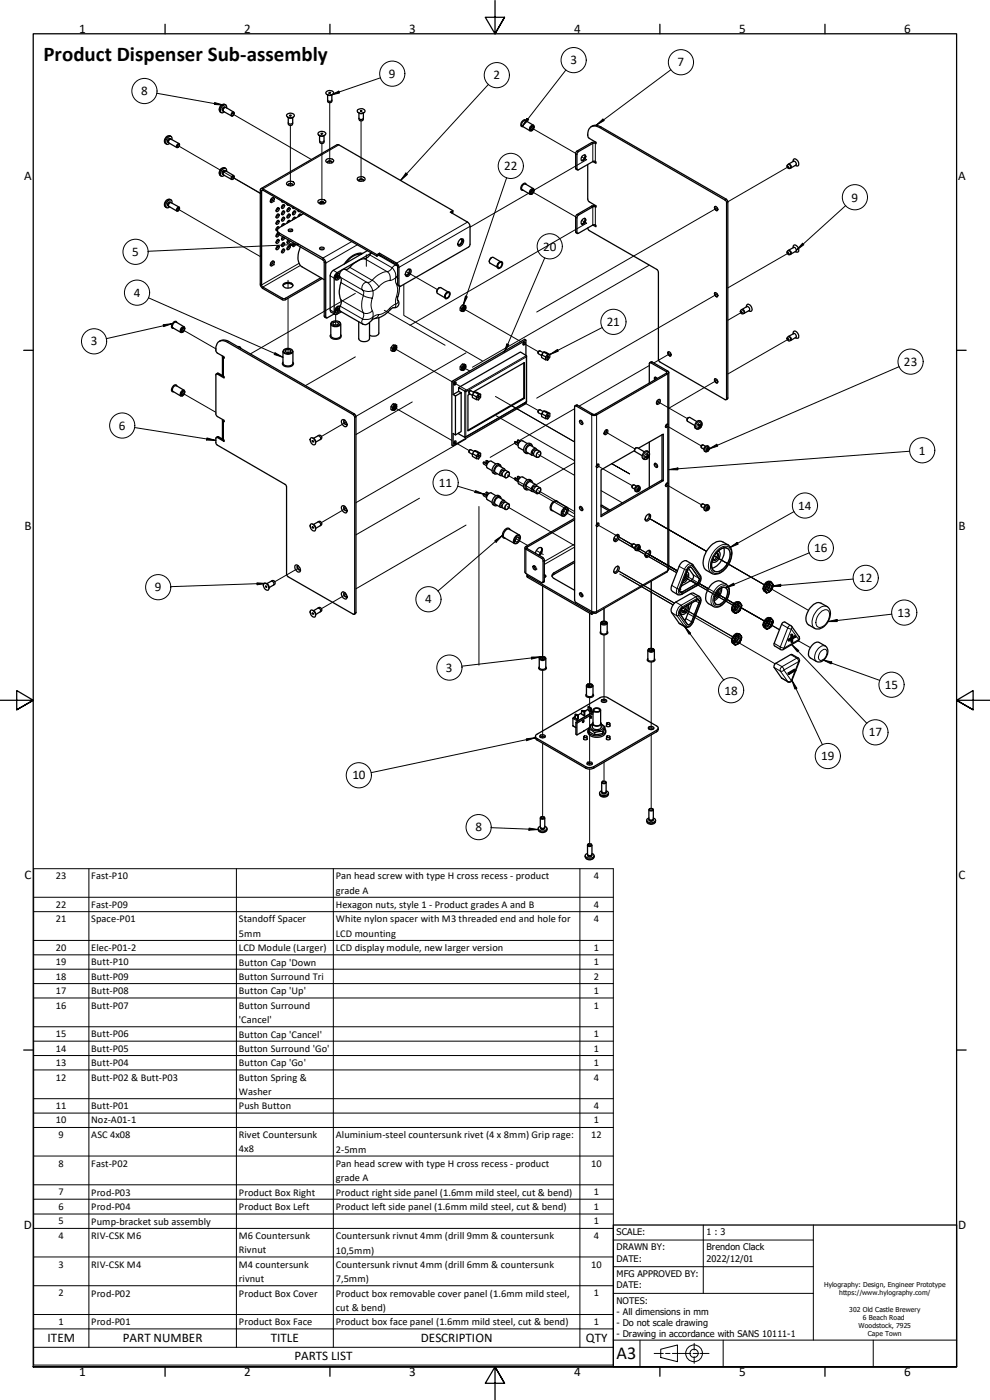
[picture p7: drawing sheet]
<svg xmlns="http://www.w3.org/2000/svg" width="297mm" height="420mm" viewBox="0 0 297 420" stroke-linecap="round" stroke-linejoin="round" font-family="sans-serif">
<defs><g id="words">
<text font-size="6.3" x="13" y="18.4">Product Dispenser Sub-assembly</text>
<text font-size="5.5" x="185" y="408">A3</text>
<g font-size="3.9">
<text x="23.7" y="9.8">1</text>
<text x="73.3" y="9.8">2</text>
<text x="122.7" y="9.8">3</text>
<text x="172.3" y="9.8">4</text>
<text x="221.7" y="9.8">5</text>
<text x="271.3" y="9.8">6</text>
<text x="116.7" y="23.3">9</text>
<text x="148.1" y="23.8">2</text>
<text x="171.1" y="19.3">3</text>
<text x="203.3" y="19.9">7</text>
<text x="42.4" y="28.6">8</text>
<text x="7.2" y="53.9">A</text>
<text x="151.3" y="51.1">22</text>
<text x="287.5" y="53.9">A</text>
<text x="255.5" y="60.5">9</text>
<text x="39.7" y="76.8">5</text>
<text x="162.9" y="75.2">20</text>
<text x="40.1" y="89.1">4</text>
<text x="182.1" y="97.8">21</text>
<text x="27.2" y="103.7">3</text>
<text x="271.2" y="109.8">23</text>
<text x="35.7" y="128.9">6</text>
<text x="275.7" y="136.4">1</text>
<text x="131.7" y="146.1">11</text>
<text x="239.5" y="153">14</text>
<text x="7.3" y="158.9">B</text>
<text x="287.6" y="158.9">B</text>
<text x="244.3" y="165.8">16</text>
<text x="46.5" y="177.5">9</text>
<text x="257.7" y="174.7">12</text>
<text x="127.6" y="181.1">4</text>
<text x="269.3" y="185.1">13</text>
<text x="133.8" y="201.7">3</text>
<text x="217.4" y="208.4">18</text>
<text x="265.5" y="206.7">15</text>
<text x="260.7" y="221">17</text>
<text x="105.7" y="233.9">10</text>
<text x="246.4" y="228.1">19</text>
<text x="142.6" y="249.5">8</text>
<text x="7.3" y="263.9">C</text>
<text x="287.6" y="263.9">C</text>
<text x="7.1" y="368.9">D</text>
<text x="287.5" y="368.9">D</text>
<text x="14.3" y="402.8">ITEM</text>
<text x="36.8" y="402.8">PART NUMBER</text>
<text x="81.3" y="402.8">TITLE</text>
<text x="126.2" y="402.8">DESCRIPTION</text>
<text x="175.8" y="402.8">QTY</text>
<text x="23.7" y="413">1</text>
<text x="73.3" y="413">2</text>
<text x="88.3" y="408.3">PARTS LIST</text>
<text x="122.7" y="413">3</text>
<text x="172.3" y="413">4</text>
<text x="221.7" y="413">5</text>
<text x="271.3" y="413">6</text>
</g>
<g font-size="3.1">
<text x="16.8" y="263.9">23</text>
<text x="27.4" y="263.9">Fast-P10</text>
<text x="100.8" y="263.9">Pan head screw with type H cross recess - product</text>
<text x="178.2" y="263.8">4</text>
<text x="100.8" y="268.2">grade A</text>
<text x="16.8" y="272.5">22</text>
<text x="27.4" y="272.5">Fast-P09</text>
<text x="100.8" y="272.5">Hexagon nuts, style 1 - Product grades A and B</text>
<text x="178.2" y="272.5">4</text>
<text x="16.8" y="276.8">21</text>
<text x="27.4" y="276.8">Space-P01</text>
<text x="71.7" y="276.8">Standoff Spacer</text>
<text x="71.7" y="281.2">5mm</text>
<text x="100.8" y="276.8">White nylon spacer with M3 threaded end and hole for</text>
<text x="100.8" y="281.2">LCD mounting</text>
<text x="178.2" y="276.8">4</text>
<text x="16.8" y="285.4">20</text>
<text x="27.4" y="285.5">Elec-P01-2</text>
<text x="71.7" y="285.5">LCD Module (Larger)</text>
<text x="100.8" y="285.5">LCD display module, new larger version</text>
<text x="178.2" y="285.4">1</text>
<text x="16.8" y="289.7">19</text>
<text x="27.4" y="289.7">Butt-P10</text>
<text x="71.7" y="289.8">Button Cap 'Down</text>
<text x="178.2" y="289.7">1</text>
<text x="16.8" y="294">18</text>
<text x="16.8" y="298.4">17</text>
<text x="27.4" y="294">Butt-P09</text>
<text x="27.4" y="298.4">Butt-P08</text>
<text x="71.7" y="294.1">Button Surround Tri</text>
<text x="71.7" y="298.4">Button Cap 'Up'</text>
<text x="178.2" y="294">2</text>
<text x="178.2" y="298.4">1</text>
<text x="16.8" y="302.7">16</text>
<text x="27.4" y="302.7">Butt-P07</text>
<text x="71.7" y="302.7">Button Surround</text>
<text x="178.2" y="302.7">1</text>
<text x="16.8" y="311.3">15</text>
<text x="27.4" y="311.3">Butt-P06</text>
<text x="71.7" y="307.1">'Cancel'</text>
<text x="71.7" y="311.4">Button Cap 'Cancel'</text>
<text x="178.2" y="311.3">1</text>
<text x="16.8" y="315.6">14</text>
<text x="27.4" y="315.6">Butt-P05</text>
<text x="71.7" y="315.7">Button Surround 'Go'</text>
<text x="178.2" y="315.6">1</text>
<text x="16.8" y="320">13</text>
<text x="27.4" y="320">Butt-P04</text>
<text x="71.7" y="320">Button Cap 'Go'</text>
<text x="178.2" y="320">1</text>
<text x="16.8" y="324.3">12</text>
<text x="27.4" y="324.3">Butt-P02 &amp; Butt-P03</text>
<text x="71.7" y="324.3">Button Spring &amp;</text>
<text x="71.7" y="328.6">Washer</text>
<text x="178.2" y="324.3">4</text>
<text x="16.8" y="332.8">11</text>
<text x="27.4" y="332.9">Butt-P01</text>
<text x="71.7" y="332.9">Push Button</text>
<text x="178.2" y="332.8">4</text>
<text x="16.8" y="337.2">10</text>
<text x="17.6" y="341.5">9</text>
<text x="27.4" y="337.2">Noz-A01-1</text>
<text x="27.4" y="341.5">ASC 4x08</text>
<text x="71.7" y="341.5">Rivet Countersunk</text>
<text x="100.8" y="341.6">Aluminium-steel countersunk rivet (4 x 8mm) Grip rage:</text>
<text x="177.4" y="341.5">12</text>
<text x="178.2" y="337.2">1</text>
<text x="71.7" y="345.9">4x8</text>
<text x="100.8" y="345.9">2-5mm</text>
<text x="17.6" y="350.1">8</text>
<text x="27.4" y="350.1">Fast-P02</text>
<text x="100.8" y="350.2">Pan head screw with type H cross recess - product</text>
<text x="177.4" y="350.1">10</text>
<text x="17.6" y="358.8">7</text>
<text x="27.4" y="358.8">Prod-P03</text>
<text x="71.7" y="358.8">Product Box Right</text>
<text x="100.8" y="354.5">grade A</text>
<text x="100.8" y="358.8">Product right side panel (1.6mm mild steel, cut &amp; bend)</text>
<text x="178.2" y="358.8">1</text>
<text x="17.6" y="363.1">6</text>
<text x="27.4" y="363.1">Prod-P04</text>
<text x="71.7" y="363.1">Product Box Left</text>
<text x="100.8" y="363.1">Product left side panel (1.6mm mild steel, cut &amp; bend)</text>
<text x="178.2" y="363.1">1</text>
<text x="17.6" y="367.5">5</text>
<text x="17.6" y="371.8">4</text>
<text x="27.4" y="367.5">Pump-bracket sub assembly</text>
<text x="27.4" y="371.8">RIV-CSK M6</text>
<text x="71.7" y="371.8">M6 Countersunk</text>
<text x="100.8" y="371.9">Countersunk rivnut 4mm (drill 9mm &amp; countersunk</text>
<text x="178.2" y="367.5">1</text>
<text x="178.2" y="371.8">4</text>
<text x="71.7" y="376.2">Rivnut</text>
<text x="100.8" y="376.2">10,5mm)</text>
<text x="17.6" y="380.4">3</text>
<text x="27.4" y="380.4">RIV-CSK M4</text>
<text x="71.7" y="380.5">M4 countersunk</text>
<text x="100.8" y="380.5">Countersunk rivnut 4mm (drill 6mm &amp; countersunk</text>
<text x="177.4" y="380.4">10</text>
<text x="17.6" y="389">2</text>
<text x="27.4" y="389.1">Prod-P02</text>
<text x="71.7" y="384.8">rivnut</text>
<text x="71.7" y="389.1">Product Box Cover</text>
<text x="100.8" y="384.8">7,5mm)</text>
<text x="100.8" y="389.1">Product box removable cover panel (1.6mm mild steel,</text>
<text x="178.2" y="389">1</text>
<text x="100.8" y="393.4">cut &amp; bend)</text>
<text x="17.6" y="397.7">1</text>
<text x="27.4" y="397.7">Prod-P01</text>
<text x="71.7" y="397.7">Product Box Face</text>
<text x="100.8" y="397.7">Product box face panel (1.6mm mild steel, cut &amp; bend)</text>
<text x="178.2" y="397.7">1</text>
</g>
<g font-size="2.7">
<text x="185" y="370.7">SCALE:</text>
<text x="212" y="370.7">1 : 3</text>
<text x="185" y="375.1">DRAWN BY:</text>
<text x="212" y="375.3">Brendon Clack</text>
<text x="185" y="378.6">DATE:</text>
<text x="185" y="383.2">MFG APPROVED BY:</text>
<text x="212" y="378.8">2022/12/01</text>
<text x="185" y="386.6">DATE:</text>
<text x="185" y="391.2">NOTES:</text>
<text x="185" y="394.5">- All dimensions in mm</text>
<text x="185" y="397.8">- Do not scale drawing</text>
<text x="185" y="401.1">- Drawing in accordance with SANS 10111-1</text>
</g>
<g font-size="2">
<text x="247.3" y="386.2">Hylography: Design, Engineer Prototype</text>
<text x="251.8" y="388.7">https://www.hylography.com/</text>
<text x="254.8" y="393.6">302 Old Castle Brewery</text>
<text x="257.6" y="398.6">Woodstock, 7925</text>
<text x="258.9" y="396.1">6 Beach Road</text>
<text x="260.4" y="401">Cape Town</text>
</g>
</g></defs>
<!-- layer: Tweak Trail (Hylo) -->
<g fill="none" stroke="#000" stroke-width=".3">
<path d="M69.9 34.3l23.5 13.6M87.1 37.6v18.2M98.9 30.8v18.1M108.3 36.3v18.1M159.4 38.3l13.3 7.7M53.5 43.7l24.6 14.3M69.9 53.3l8.2 4.8M81.2 59.9l.5 .2M81.3 59.8l1.1 .6M96.6 43.1v18.1M159.4 57.4l13.3 7.7M174.6 47.1l1.4 .8-35 20.3"/>
<path d="M236.5 50.1l-18.1 10.5M53.5 62.8l24.6 14.2M81.3 78.8l1.1 .7M84.6 61.8l.2 .2M86.2 62.8l.3 .1M87.9 63.7l.2 .2M89.5 64.7l.3 .1M109.9 76.4v3.5M174.6 66.1l1.4 .9-53 30.6M194.8 79.6l-53.1 30.6M215.2 62.4l-54.2 31.2M236.5 76l-18.1 10.4"/>
<path d="M54.6 98.8l10.2 5.9M86.4 84.1v2.4M86.4 89.5v16.3M100.7 94.4v3.1M106.6 88.1l-31.5 18.1M115.3 93.1l18.2 10.5M121.2 85.4v9.3l23.5 13.6M121.9 81.5l9.4 5.4M138.9 92.6l17.4 9.9M215.2 88.2l-54.2 31.3M222.4 93.8l-4 2.3M54.6 117.9l10.2 5.8"/>
<path d="M106.6 107.1l-15 8.6M118.2 104.5l17.4 10M136.4 115l4.4 2.5M138.9 110.2l2.1 1.2M139.8 105.9l-33 19M148.7 119l23.7 13.6-18.9-10.8M157.1 103l4.4 2.6M194.8 109.7l-21.1 12.2M201.2 106l-5 2.9M215.2 114.1l-14.5 8.4M236.5 101.8l-18.1 10.4M103.9 126.7l-7.4 4.3"/>
<path d="M118.2 122.2l17.4 10M123.7 120.6l-16.9 9.8M136.4 132.7l4.4 2.5M139.8 131.7l-33 19.2M148.8 124.8l23.6 13.5M154.4 133l-7.3 4.3M155.3 132.5l-.4 .2M157.5 120.9l4 2.3M161.6 136.4l10.8 6.3M172.4 138.9l-11.4 6.5M172.4 122.7l-16.6 9.5M179 139.6l10.7 6.2"/>
<path d="M181.4 129.5l9.1 5.2M183.6 139.2l5.3 3-5.3-3M197.1 120.4l9.1 5.2M199.8 127.6l10.6 6.2M103.9 152.5l-7.4 4.3M125.9 149.5l-19.1 11M139.8 157.6l-33 19.1M143.7 152v47.6M152.2 152.1l20.2 11.6M152.2 142.5l20.2 11.7M161.6 147.3l10.8 6.2M169.1 153.4l3.3 1.9"/>
<path d="M179.2 157.5l-.2-.2 10.7 6.2M180.3 147.2l6.5 3.7M194.9 155.6l17.1 9.9-15.8-9.1M199.8 145.3l10.6 6.2M89.9 170.3l-7.5 4.3M103.9 178.4l-7.4 4.3M154.8 161.7l3.5 2M160.9 165.2l2.1 1.2M162.8 175.9v21.9M184.8 160.7l.6 .3M185.4 171.2l17 9.8-16.6-9.5M185.4 161.7l5 2.9-4.6-2.6"/>
<path d="M185.9 172.3l16 9.2M185.9 161.3l3.8 2.2M186.9 161.8l2.8 1.7M191.5 165.2l11.5 6.7M191.9 164.8l11.4 6.6M194.9 166.5l8.4 4.9M195.2 166.7l8.1 4.7M195.4 174.4v21M205.4 173.3l14.4 8.3M205.6 172.6l14.6 8.5M205.6 172.6l.3 .2M205.6 172.7l.2 .1"/>
<path d="M209.7 175.1l2.8 1.6M214.3 166.9l15 8.6zM214.3 166.9l1.1 .5M214.9 178l5.3 3.1zM214.9 178l.5 .4M230.6 176.3l-.3-.2 12.3 7.1M176.9 184.1v21.9M181.2 190.5v20.3M181.2 182.6v4.6M195.4 198.7v20.3M204.9 182.5l14.9 8.6M205.9 183.9l-1.4-.9 15.1 8.7"/>
<path d="M220.7 192.3l11.9 6.9M220.9 191.7l.2 .2M220.9 182.2l.2 .2M221.2 181.7l.3 .2M221.3 181.7l12.6 7.3M222.4 182.4l6.9 4M230.6 187.1l-.3-.2 3.6 2.1M239.5 192.3l3.6 2.1M162.8 201.1v20.4M176.9 209.3v20.3M162.8 223.1v22.2M176.9 230.8v22.7"/>
<path d="M181.2 228.7v6M195.4 220.6v22.3"/>
</g>
<!-- layer: Visible (Hylo) -->
<g fill="none" stroke="#000" stroke-width=".38">
<path d="M66.9 33.3h.1M67.6 32.2a.6 .6 0 0 0-.8 .3 .6 .6 0 0 0 .1 .8M67.6 32.2l-.5 .2-.2 .4v.5M67.7 31.5a1.36 1.36 0 0 0-1.7 .6 1.36 1.36 0 0 0 .4 1.7M68 32.4l-.2-.9a1.44 1.44 0 0 0-1.4 .7 1.44 1.44 0 0 0 .1 1.6l.8-.2M69.7 34l.3-.2a.49 .49 0 0 1 .2 .7 .49 .49 0 0 1-.7 .1zM70.1 33.6l-2.3-1.4a.79 .79 0 0 0-.7 1.2l2.4 1.4M70.3 34.1l-.1-.3a.63 .63 0 0 0-.8 .2 .63 .63 0 0 0 .2 .8l.3-.1M86.1 34.3a1.41 1.41 0 0 1 2.2 .4 1.31 1.31 0 0 1-1.2 .7 1.31 1.31 0 0 1-1.1-.9zM86.3 35.2l.6 .3 1.1-.3M86.5 36.9a.64 .64 0 0 0 .6 .7 .64 .64 0 0 0 .7-.7M86.5 35.3v1.6"/>
<path d="M86.9 34.6l.3-.1 .2 .2-.3 .1zM87.8 35.3v1.6a.77 .77 0 0 1-1.3 0M95.6 39.7a1.56 1.56 0 0 1 2.2 .4 1.4 1.4 0 0 1-2.4 .1zM97.9 27.5a1.44 1.44 0 0 1 2.2 .4 1.44 1.44 0 0 1-2.4 0zM98.1 28.4l.8 .3 .9-.3M98.3 28.4v1.6a.72 .72 0 0 0 1.3 0v-1.6M98.3 30.1a.64 .64 0 0 0 .6 .7 .64 .64 0 0 0 .7-.7M98.7 27.9l.4-.2 .1 .2zM107.3 32.9a1.25 1.25 0 0 1 1.3-.3 1.25 1.25 0 0 1 .9 1 1.36 1.36 0 0 1-2.3-.4zM107.5 33.8l.8 .3 .9-.3M107.7 33.9v1.6a.77 .77 0 0 0 1.3 0v-1.6M107.7 35.6a.67 .67 0 0 0 .7 .7 .67 .67 0 0 0 .6-.7"/>
<path d="M108.1 33.3h.5l-.3 .1zM157.9 36.3l-.1-.2a1.09 1.09 0 0 0-1.5 1.1v.3a.48 .48 0 0 0 .6 .5M159.5 38.1h.5v.4l-.6 .5zM159.6 37.8h.5a.84 .84 0 0 1 0 .9 .84 .84 0 0 1-1 .3v-.5zM160 37.6l-2.3-1.4a1.13 1.13 0 0 0-1 1.7l2.4 1.4M160.2 38.1l-.1-.5a1.1 1.1 0 0 0-1.1 .5 1.1 1.1 0 0 0 .1 1.2l.5-.1M177.4 38l.3-.2a2.34 2.34 0 0 1 2.6 .3l37.6 21.7 .5 .6v59.2l-.5 .3M50.6 41.6l.5 .1-.5 .4-.1 .7-.3-.5zM51.1 41.7h.1M51.3 60a1.36 1.36 0 0 0-1.7 .6 1.36 1.36 0 0 0 .4 1.7M51.3 40.9a1.36 1.36 0 0 0-1.7 .6 1.36 1.36 0 0 0 .4 1.8M51.6 41.9a.67 .67 0 0 0-.4-1 1.48 1.48 0 0 0-1.1 2.4l.8-.3"/>
<path d="M53.3 43.5l.4-.2a.5 .5 0 0 1 0 .6 .5 .5 0 0 1-.6 .2zM53.7 43.1l-2.4-1.3a.76 .76 0 0 0-.6 1.1l2.4 1.4M53.8 43.5v-.3a.64 .64 0 0 0-.7 .3 .64 .64 0 0 0 .1 .8l.3-.1M66.9 52.3l.1 .1M67.6 51.3a.6 .6 0 0 0-.8 .2 .6 .6 0 0 0 .1 .8M67.6 51.3l-.5 .2-.2 .4v.4M67.7 50.5a1.36 1.36 0 0 0-1.7 .6 1.36 1.36 0 0 0 .4 1.8M68 51.5l-.2-.9a1.44 1.44 0 0 0-1.4 .7 1.44 1.44 0 0 0 .1 1.6l.8-.3M69.7 53.1l.3-.2a.49 .49 0 0 1 .2 .6 .49 .49 0 0 1-.7 .2zM70.1 52.7l-2.3-1.4a.83 .83 0 0 0-.7 1.2l2.4 1.3M70.3 53.1l-.1-.3a.63 .63 0 0 0-.8 .3 .63 .63 0 0 0 .2 .8l.3-.1M78.3 56.6l22.9-13.2h.3l34.4 19.8"/>
<path d="M81.7 59.4l.2-.1a.78 .78 0 0 1 .2 1 .78 .78 0 0 1-.9 .3l.1-.8zM81.9 59.3l-.2 .7-.6 .6M86 54.8a1.36 1.36 0 0 1 2.3 .4 1.38 1.38 0 0 1-2.3-.2zM86.4 55.5a.83 .83 0 0 1 1.4 0M86.6 55.7a.6 .6 0 0 1 .6-.6 .6 .6 0 0 1 .6 .6M95.8 40.6l.8 .3 .8-.3M95.9 40.7v1.6a.77 .77 0 0 0 1.3 0v-1.6M95.9 42.4a.64 .64 0 0 0 .7 .7 .64 .64 0 0 0 .6-.7M96.3 40.1l.4-.1 .1 .2zM97.8 48a1.6 1.6 0 0 1 2.3 .2 1.36 1.36 0 0 1-2.4 0zM98.2 48.7a.83 .83 0 0 1 1.4 0M98.3 48.9a.64 .64 0 0 1 .6-.6 .64 .64 0 0 1 .7 .6"/>
<path d="M107.4 53.3a1.27 1.27 0 0 1 2.1 .6 1.46 1.46 0 0 1-2.3-.2zM107.6 54.1a.83 .83 0 0 1 1.4 0M107.8 54.3a.6 .6 0 0 1 .6-.6 .6 .6 0 0 1 .6 .6M157.9 55.4l-.1-.2a1.09 1.09 0 0 0-1.5 1 .63 .63 0 0 0 .4 .9h.2M159.5 57.2l.5-.1v.5l-.6 .4zM159.6 56.9l.3-.1a.75 .75 0 0 1 .2 1 .75 .75 0 0 1-1 .3v-.5zM160 56.6l-2.3-1.4a1.13 1.13 0 0 0-1 1.7l2.4 1.4M160.2 57.2l-.1-.6a1.1 1.1 0 0 0-1.1 .6 1.1 1.1 0 0 0 .1 1.1l.5-.1M174.7 46.8l.7-.3a1.06 1.06 0 0 1 .2 1.2 1.06 1.06 0 0 1-1.1 .5l-.1-.7zM175.5 46.5a1.26 1.26 0 0 1-1 1.7M175.6 46.8l-.8 1.3M176.3 49.4v10.3l.5 .9 2 1.2v.4l-.6-.2-.3 .1-4.5 2.6-.3 .5v4.8h.4l4.4-2.5"/>
<path d="M177.9 48.5l-4.4 2.5-.4-.1v-4.8l.3-.4 4.5-2.7 .3-.1 .6 .3v-.5l-2-1.2a2.4 2.4 0 0 1 1-3.6 2.51 2.51 0 0 1 2.1 .4l37.7 21.7 .4 .6-.1 59.3h-.3l-19.9-11.6-.3-27-.3-.4-20.3-11.7-.5-.8M177.9 48.5l.6-.1 .3 .2v.4zM178.8 42.7l-1.3 .1-4.5 2.6-.3 .5v4.8l.5 .3M236.3 49.4a.64 .64 0 0 1 .9 .4 .64 .64 0 0 1-.5 .8 .72 .72 0 0 1-.4-1.2zM236.5 49.3a.68 .68 0 0 1 .8 .4 .68 .68 0 0 1-.1 .8M236.6 49.3l1.5-.9a.8 .8 0 0 1 .7 1.2l-1.5 .8M238 48.5v-.5a1.03 1.03 0 0 1 1.1-.1 1.03 1.03 0 0 1 .5 1v.6a.59 .59 0 0 1-1 .1M50.4 60.9l.4-.3 .3 .1-.5 .4-.1 .7-.3-.2zM51.1 60.7h.1M51.6 60.9a.67 .67 0 0 0-.4-.9 1.5 1.5 0 0 0-1.1 2.3l.8-.2M53.3 62.5l.4-.2a.5 .5 0 0 1 0 .7 .5 .5 0 0 1-.6 .2zM53.7 62.1l-2.4-1.3a.76 .76 0 0 0-.6 1.2l2.4 1.4"/>
<path d="M53.8 62.6v-.3a.64 .64 0 0 0-.7 .3 .64 .64 0 0 0 .1 .8l.3-.2M81.7 78.4l.2-.1a.78 .78 0 0 1 .2 1 .78 .78 0 0 1-.9 .4l.1-.9zM81.9 78.3l-.2 .8-.6 .5M83.1 74l.3-.2a.57 .57 0 0 1 .2 .8 .57 .57 0 0 1-.8 .1zM83.1 72.1l.3-.2a.57 .57 0 0 1 .2 .8 .57 .57 0 0 1-.8 .1zM83.1 66.4l.3-.3a.57 .57 0 0 1 .2 .9 .57 .57 0 0 1-.8 .1zM83.1 64.5l.3-.3a.57 .57 0 0 1 .2 .9 .57 .57 0 0 1-.8 .1zM83.1 62.6l.3-.3a.57 .57 0 0 1 .2 .9 .57 .57 0 0 1-.8 .1zM83.3 70l-.4 .5v.6l.6-.2 .3-.5M83.4 73.8l-.1 .4-.5 .5M83.4 71.9l-.1 .4-.5 .5M83.4 70l-.6 .9"/>
<path d="M83.4 68.1l-.1 .4-.5 .5M83.4 66.1l-.1 .5-.5 .5M83.4 64.2l-.1 .5-.5 .5M83.4 62.3l-.1 .5-.5 .5M83.8 68.4l-.1-.2a.64 .64 0 0 0-.8 .3 .64 .64 0 0 0 .2 .8l.1-.1 .1 .7 .5 .6M83.8 70.5l13.1 7.5 .4 .5v16.3l.1 .4 .5 .2M83.8 68.3l-.6 .7 .2 .5 .4 .5 13.1 7.4 .5 .6 .3 .6 .1 16.7 .4 .1 2.1-1.2M84.5 60.3l.1 .3h.4M84.6 60.4h-.1M84.7 73.1l.4-.3a.64 .64 0 0 1 .2 .8 .64 .64 0 0 1-.7 .4l-.1-.4zM84.7 63.5l.4-.2a.64 .64 0 0 1 .2 .8 .64 .64 0 0 1-.7 .3l-.1-.3zM84.7 61.6l.4-.2a.64 .64 0 0 1 .2 .8 .64 .64 0 0 1-.7 .3l-.1-.4z"/>
<path d="M84.8 71l-.3 .7 .1 .4 .6-.2 .2-.5M84.9 74.8l.2-.1a.64 .64 0 0 1 .2 .8 .64 .64 0 0 1-.7 .4l-.1-.4zM84.9 65.3l.2-.1a.64 .64 0 0 1 .2 .8 .64 .64 0 0 1-.7 .3l-.1-.3zM85 74.7v.5l-.5 .5M85 72.8v.5l-.5 .5M85 71.2l-.5 .7M85 67.1l-.2 .6M85 65.2v.4l-.5 .5M85 63.3v.4l-.5 .5M85 61.4v.4l-.5 .5M85.4 67.4l-.1-.3-.3 .1-.5 .7M86.1 61.3l.1 .3h.4"/>
<path d="M86.2 61.3l-.1 .1M86.4 74l.3-.2a.65 .65 0 0 1 .2 .8 .65 .65 0 0 1-.7 .3zM86.4 64.5l.3-.3a.65 .65 0 0 1 .2 .8 .65 .65 0 0 1-.7 .4zM86.4 62.6l.3-.3a.65 .65 0 0 1 .2 .8 .65 .65 0 0 1-.7 .4zM86.5 72l-.3 .4v.6l.6-.2 .3-.5M86.5 69a.69 .69 0 0 1 .7-.3 .69 .69 0 0 1 .6 .6l-1.1 .1zM86.6 69.4h1.1M86.7 73.8l-.1 .4-.5 .5M86.7 72.1l-.6 .7M86.7 66.1l-.2 .7M86.7 64.2l-.1 .5-.5 .5M86.7 62.3l-.1 .5-.5 .5"/>
<path d="M87.1 66.5l-.2-.4-.3 .1-.5 .8M87.8 62.2l.1 .3h.3M87.9 62.3h-.1M88 63.5l.4-.2a.65 .65 0 0 1 .2 .8 .65 .65 0 0 1-.8 .3zM88.1 72.9l-.3 .7 .1 .4 .6-.2 .2-.5M88.3 73.1l-.5 .7M88.3 65.2l-.2 .6M88.3 63.3v.4l-.5 .5M88.7 65.5l-.1-.3-.4 .1-.4 .7M89.4 63.2l.1 .3h.4M89.5 63.2l-.1 .1M90 64.2l-.2 .7"/>
<path d="M90.1 74.1a5.6 5.6 0 0 0 .2 5.8l7 4M90.4 64.6l-.2-.4-.3 .1-.5 .8M91.1 64.1l-7.3 4.2M95.6 60l1.5-.1a.62 .62 0 0 1 .6 .8 1.46 1.46 0 0 1-2.3-.2zM95.9 60.9a.83 .83 0 0 1 1.4 0M95.9 61.1a.63 .63 0 0 1 .7-.6 .63 .63 0 0 1 .6 .6M96 74.3l.5-.2 .7 .3a.67 .67 0 0 1-.6 .6 .67 .67 0 0 1-.7-.5zM96.1 74.8h1M96.3 60.6l-.3 .5M96.6 60.6l-.2 .5M97 60.6v.1M97.1 60.7l-.9 .5"/>
<path d="M108.1 76l.4 .2M108.4 76.3a5.6 5.6 0 0 0-4.8 2.7M108.8 76.1a5.9 5.9 0 0 0-5.5 3.2M110.2 75.2l-10.2 5.9-.7 .9-.2 .8v10.2l.2 .6 1.2 .7M113.1 76.9l.8-.5 5.4 3.3v5.7l.6 .6-.6 4.1M113.1 76.9l-34.2-19.8h-.4v28.6l.2 .3 6.2 3.6h.5l10.9-6.2M113.1 76.4l-34.2-19.7h-.7v29.2l.7 .7 6.3 3.5 11.4-6.5M113.6 76.6l5.7 3.3M113.7 76.5v.1M113.9 76.4v-.4l-.8 .4v.5M114.1 76.6v.3M114.2 76.7v.2"/>
<path d="M135.5 63.9l.4-.2v-.5l-.8 .5 5.2 3 .6 .7v6.4l-20.7 12.1-.3 .1-.2-.4v-5.6l-.3-.6-5.5-3.4M138 71.9l.7-.2a1.3 1.3 0 0 1 .2 1.4 1.3 1.3 0 0 1-1.4 .7l-.1-.9zM138.2 71.8l.2-.1a1.04 1.04 0 0 1 .3 1.1 1.04 1.04 0 0 1-.9 .8l-.4-.4M138.4 71.7a1.26 1.26 0 0 1-.9 1.7M147.5 77.3l-.4 .3-.3 .9M149.5 79a.67 .67 0 0 1 1-.5 .67 .67 0 0 1 .2 1l-.4 .7a.67 .67 0 0 1-1.1 .2 .67 .67 0 0 1 .2-1zM149.7 79l.5-.3a.88 .88 0 0 1 .4 1.1 .88 .88 0 0 1-.9 .6l-.3-.2v-.6zM149.9 78.7l-.5 .5-.2 .7M150.2 78.5l-2.2-1.2a1.18 1.18 0 0 0-1 1.7l2.2 1.2M174.9 65.7l.5-.2a1.06 1.06 0 0 1 .2 1.2 1.06 1.06 0 0 1-1.1 .6l-.1-.8zM175.5 65.5a1.26 1.26 0 0 1-1 1.7M175.6 65.8l-.8 1.4"/>
<path d="M177.9 67.5l.3-.1 .6 .2v.5zM178.8 61.8h-1.3l-4.5 2.7-.3 .4v4.8l.5 .4M214.4 62.1l.7 1.1M214.5 62a.67 .67 0 0 1 .7 .4 .67 .67 0 0 1-.2 .8l-.6-.8zM214.6 62a.79 .79 0 0 0 .7 1.2M236.3 75.2a.66 .66 0 0 1 .9 .5 .66 .66 0 0 1-.5 .8 .76 .76 0 0 1-.4-1.3zM236.5 75.2a.65 .65 0 0 1 .8 .3 .65 .65 0 0 1-.1 .8M236.6 75.1l1.5-.8a.76 .76 0 0 1 .7 1.1l-1.5 .8M238 74.3v-.5a1.03 1.03 0 0 1 1.1 0 1.03 1.03 0 0 1 .5 1l-.1 .7-.4 .2-.5-.2M53.1 96.8l-.1-.2a1.22 1.22 0 0 0-1.3 .6 1.22 1.22 0 0 0 .1 1.3h.3M54.7 98.5l.4-.3a.78 .78 0 0 1 .2 1 .78 .78 0 0 1-.9 .3zM54.8 98.6l.2-.1a.5 .5 0 0 1 .2 .6 .5 .5 0 0 1-.7 .3z"/>
<path d="M55.2 98.1l-2.3-1.4a1.18 1.18 0 0 0-1 1.7l2.3 1.3M55.4 98.7v-.4a.94 .94 0 0 0-1.2 .2 .94 .94 0 0 0 0 1.2h.7M84.9 85.7a1.94 1.94 0 0 1 3 0M85 85.3a1.74 1.74 0 0 1 2.9 .4 1.76 1.76 0 0 1-3-.1zM85.3 85.3l.7-.2 1.6 .2M99.3 97.2v3.5a1.68 1.68 0 0 0 2.9 0v-3.5M99.6 96.7a1.76 1.76 0 0 1 2.4 .2 1.39 1.39 0 0 1-1.3 .9 1.39 1.39 0 0 1-1.3-.9zM99.8 96.5a.79 .79 0 0 0-.5 1 .79 .79 0 0 0 1 .5h.9a.8 .8 0 0 0 .9-.5 .8 .8 0 0 0-.4-1M99.9 96.9a.85 .85 0 0 1 .9-.3 .85 .85 0 0 1 .7 .7 .85 .85 0 0 1-.9 .3 .85 .85 0 0 1-.7-.7zM100.5 83.4l.2 .3M100.5 93.3l.2 .3M101.1 83.1l.1 .3"/>
<path d="M101.1 93l.1 .3M101.2 82.7l.1 .1M101.2 92.6l.1 .1M101.2 82.1h.5M101.2 92l.5 .1M101.3 82.8l-.1-.3-.4 .7 .3-.1-.1-.1M101.3 92.7l-.1-.3-.4 .7 .3-.1-.1-.1M101.4 82.7l.1 .1M101.4 92.6l.1 .1M101.5 82.8h.1M101.5 92.7h.1M101.6 82.8l-.3 .2v.4l-.1-.2"/>
<path d="M101.6 92.7l-.3 .2v.4l-.1-.2M101.6 82.7l-.3 .1M101.6 92.6l-.3 .1M101.9 82.4l-.2-.2a.93 .93 0 0 0-1 .5 .93 .93 0 0 0 .2 1.1l.7-.4 .3-.7M101.9 92.5l-.2-.4a.93 .93 0 0 0-1 .5 .93 .93 0 0 0 .2 1.1l.7-.4 .3-.7M101.9 82a1.31 1.31 0 0 0-1.1 2.1l.5-.1 .7-.8M102 83.2l.4 .8a10 10 0 0 0-.1 6l.1 .7-.5 1.5v1l6.9 4.1a1.64 1.64 0 0 0 2.1-.5l1-1a9.6 9.6 0 0 0 5.8-3.4l.3-.1a1.37 1.37 0 0 0 1.5-.6 1.37 1.37 0 0 0-.2-1.7M102 83.2a1.66 1.66 0 0 1 .3-1.8 1.66 1.66 0 0 1 1.7-.5l.3-.1a9.9 9.9 0 0 1 5.7-3.4l1.4-1.5-10.2 5.9-.8 .9-.1 11.3a.54 .54 0 0 0 .9 .3l1.2-.7M102 92a1.21 1.21 0 0 0-1.3 .6 1.21 1.21 0 0 0 .2 1.4l.6-.2 .4-.6M107.6 96.6v5a1.9 1.9 0 0 0 3.3 0v-4.8M113.7 95.4v4.6a1.8 1.8 0 0 1-2.8 .6M119.3 82.6v.9"/>
<path d="M122.2 81.1l.8-.3a1.3 1.3 0 0 1 .1 1.4 1.3 1.3 0 0 1-1.3 .6l-.1-.8zM122.4 80.9l.2-.1a.96 .96 0 0 1 .3 1.3 .96 .96 0 0 1-1.2 .4l-.1-.2M122.7 80.9a1.26 1.26 0 0 1-1 1.6M131.8 86.4l-.5 .5-.2 .7M133.9 88.1l.5-.3a.88 .88 0 0 1 .5 1 .88 .88 0 0 1-1 .7l-.3-.2v-.6zM134 87.8l.3-.2a.51 .51 0 0 1 .8 .4 1.33 1.33 0 0 1-1.5 1.6l-.1-.8zM134.1 87.7l-.5 .6-.2 .7M134.4 87.6l-2.1-1.3a1.18 1.18 0 0 0-1 1.8l2.1 1.2M138.1 92.4l.3 .2M138.7 91.5l.4 .2M138.9 92.5l.5-.2-.3 .7-.2-.1zM139 92.2l.4-.2a.74 .74 0 0 1 .2 .9 .74 .74 0 0 1-.8 .4l-.2-.3z"/>
<path d="M139.1 92.4l.2-.2a.4 .4 0 0 1 .2 .6 .4 .4 0 0 1-.6 .1zM139.1 91.7a.73 .73 0 0 1 .8 .6 .73 .73 0 0 1-.5 .8l-.5 .4h-.3a1.17 1.17 0 0 1 .3-1.5zM139.7 91.8a1.02 1.02 0 0 0-1.4 .2 1.02 1.02 0 0 0 .1 1.4M214.4 88l.7 1.1M214.5 87.9a.67 .67 0 0 1 .7 .4 .67 .67 0 0 1-.2 .8l-.5-.5zM214.6 87.8a.79 .79 0 0 0 .7 1.2M222.2 93.1a.58 .58 0 0 1 .8 0 .58 .58 0 0 1 .2 .8 .58 .58 0 0 1-.8 .1l-.3-.5zM222.5 92.9a.67 .67 0 0 1 .8 .4 .67 .67 0 0 1-.2 .8M222.6 92.9l1.5-.9a.79 .79 0 0 1 .7 1.2l-1.5 .8M224 92.1l.2-.7a1.25 1.25 0 0 1 1.2 .6 1.25 1.25 0 0 1-.1 1.5l-.6-.2M53.1 115.9l-.1-.3a1.22 1.22 0 0 0-1.3 .6 1.22 1.22 0 0 0 .1 1.4h.3M54.7 117.5l.4-.2a.78 .78 0 0 1 .2 1 .78 .78 0 0 1-.9 .3z"/>
<path d="M54.8 117.6l.2-.1a.5 .5 0 0 1 .2 .7 .5 .5 0 0 1-.7 .2zM55.2 117.1l-2.3-1.4a1.18 1.18 0 0 0-1 1.8l2.3 1.4M55.4 117.7v-.4a.94 .94 0 0 0-1.2 .2 .94 .94 0 0 0 0 1.2h.7M64.9 112.2l.5-.2 1.8 1v.5l-2-1.3-.4 .2v12l.4 .6 2 1.2v.4l-.3-.3-.1-.4M65.8 102.5l1.3-.5 1.5 .5 38.1 22.1 .1 59.2-.5 .6M66.7 107v5.4l.4 .5M66.8 106.8l.1 .5 .3 .2v-.4l-2-1.1a2.36 2.36 0 0 1 1.5-3.8l1.6 .5 37.7 21.7 .3 .4v59.6l-20.1-11.5-.2-.5-.1-26.8-20.9-12.1-.2-.5 .1-1.7 2.3 1.2v-.4l-1.8-1.1-.5 .3M71.4 104.1l.7 .1M71.8 104.3l.3-.1 .2 .4M84.9 105.5v3.5a1.75 1.75 0 0 0 3 0v-3.5M84.9 108.7a1.01 1.01 0 0 0 .2 1.1 1.01 1.01 0 0 0 1.1 .3l1.6-.4a.64 .64 0 0 0 .1-1M85.2 105a1.5 1.5 0 0 1 2.5 .5 1.63 1.63 0 0 1-2.6 0z"/>
<path d="M85.5 104.8l-.4 .3a.81 .81 0 0 0 0 .9 .81 .81 0 0 0 .9 .3l1.6-.3a.68 .68 0 0 0 .2-.7 .68 .68 0 0 0-.5-.5M85.8 105l.9-.1 .4 .2a.73 .73 0 0 1-.7 .7 .73 .73 0 0 1-.7-.7zM99.3 100.4a1.01 1.01 0 0 0 .1 1.2 1.01 1.01 0 0 0 1.1 .2l1.6-.3 .3-.6-.2-.5M117.3 104.3l.4 .2M118 103.5l.3 .2M118.2 104.2l.5-.3a.76 .76 0 0 1 .1 1 .76 .76 0 0 1-.9 .3v-.5zM118.3 104.4l.4-.2a.48 .48 0 0 1 0 .6 .48 .48 0 0 1-.6 .1zM118.3 103.7a.57 .57 0 0 1 .8 .2 .57 .57 0 0 1-.1 .7 .93 .93 0 0 1-1.3 .8v-.9zM118.4 104.3h.3v.4l-.5 .3-.1-.3zM119 103.8a1.04 1.04 0 0 0-1.4 .2 1.04 1.04 0 0 0 .1 1.4M135.6 114.5l.4 .2 21.8-12.6-.4-.3-21.8 12.7v19.1l.4 .2 21.8-12.7v-.4M136 114.7v3.7"/>
<path d="M136.4 114.7h.2a.41 .41 0 0 1 .1 .5 .41 .41 0 0 1-.6 .2zM136.5 114.7l-.4 .5M136.7 118.9v11.6M137.6 117.5v-1.2l2.2 1.3M138.1 110l.3 .2M138.4 117.8l-1.7 1.1-.7-.5 1.6-.9 .8 .3v11.7l-1.7 1-.7-.4v3.7M138.7 109.3l.4 .2M138.9 110.2l.4-.2 .1 .2-.3 .5-.2-.1zM139 109.9l.4-.3a.73 .73 0 0 1 .2 1 .73 .73 0 0 1-.9 .3v-.5zM139.1 110.1l.2-.1a.4 .4 0 0 1 .2 .5 .4 .4 0 0 1-.6 .2zM139.1 109.5a.7 .7 0 0 1 .7 .5 .7 .7 0 0 1-.4 .8l-.1 .2a.46 .46 0 0 1-.7 .1 .46 .46 0 0 1-.1-.6l-.1-.3zM139.7 109.5a1.02 1.02 0 0 0-1.4 .2 1.02 1.02 0 0 0 .1 1.4"/>
<path d="M141 118.2l-.6 .4v10.7l17-9.8M141 117.3l-.3 .6M141.7 118.4v.9l1.2 .6M142 117.6l15.4-8.8v10.7l-.2-.1-16.8 9.7M142.2 117.8l-.9-.5-.5 .2v.7l.9 .5M142.4 117.6l-.7 .8 1.2 .7M143.4 119l.3-.2 .2 .2-.4 .5-.2-.1zM143.6 118.3h.6v.9l-.6 .8-.7-.1v-.8zM143.6 118.3l-1.2-.7 .6 .1 1.2 .6M157.2 102.7h.2a.41 .41 0 0 1 .1 .5 .41 .41 0 0 1-.6 .2zM157.2 108.9v10.5M157.2 102.7l-.3 .6"/>
<path d="M157.8 102.1v4.6M157.9 107.1v-.4l-1.8-1.1-18.5 10.7M158 106.8v13.8l-18.4 10.6M161.8 105.3l-.4 .7M162.5 106.5v.8l1.2 .7M163 105.8l-1.1-.5-.4 .4v.5l1 .5M163.1 105.6l-.6 .9 1.2 .6M164.1 107l.5-.1-.4 .6-.2-.1zM164.3 106.3l.7 .1v.8l-.7 .9-.6-.1v-.9zM164.3 106.3l-1.2-.7 .7 .1 1.2 .7M194.8 115l.1-6.2 5.2 2.9-.1 .3-21.5 12.4-.6-.1-4.7-2.7-.7 .2M194.9 108.8l.7-.2 4.7 2.8 .4 .5-21.9 12.7h-1l-5-2.8-.4 .1v58.4l.4 .5 5 2.8 1.2-.1-.3 .6-.5-.2"/>
<path d="M196.7 113.2l.1 .6M197.2 113.6l-.7-.4v.8M197.7 119.9l-.1 .7-.6 .5M200.4 105.8l.6 1M200.5 105.6a.68 .68 0 0 1 .8 .4 .68 .68 0 0 1-.3 .8l-.5-.5zM200.5 105.6a.79 .79 0 0 0 .7 1.2M200.7 111.7v59.1l-.5 .8-21.4 12.4M214.4 113.8l.7 1.1M214.5 113.7a.67 .67 0 0 1 .7 .4 .67 .67 0 0 1-.2 .8l-.6-.7zM214.6 113.6a.86 .86 0 0 0 .7 1.3M236.5 101.1a.65 .65 0 0 1 .8 .3 .65 .65 0 0 1-.1 .8M236.6 100.9l1.5-.8a.76 .76 0 0 1 .7 1.2l-1.5 .9"/>
<path d="M238 100.2v-.5a.73 .73 0 0 1 .8-.3 .73 .73 0 0 1 .5 .6l.3 .6-.1 .9-.9-.2M66.7 126.1v5.4l.4 .4M93.2 131.5a1.3 1.3 0 0 1 1.4 1.8 1.25 1.25 0 0 1-1.3-.4 1.25 1.25 0 0 1-.1-1.4zM93.7 132.2l.3 .1v.4zM93.9 131.5l.5 .3 .3 .4v.7M94 131.6l1.4-.8a.76 .76 0 0 1 .7 1.1l-1.4 .8M95.5 130.7a.65 .65 0 0 1 .9 .3 .65 .65 0 0 1-.3 .9M102.6 126.1a1.25 1.25 0 0 1 1.3 .3 1.25 1.25 0 0 1 .2 1.4l-.2 .2a1.38 1.38 0 0 1-1.3-1.9zM103.3 126.2a.86 .86 0 0 0 .7 1.2M103.5 126.2a.66 .66 0 0 0-.3 .8 .66 .66 0 0 0 .8 .4l.1-.2M117.3 122l.4 .2M118 121.2l.3 .2"/>
<path d="M118.2 121.9l.5-.3a.73 .73 0 0 1 .1 1 .73 .73 0 0 1-.9 .3zM118.3 122l.2-.1a.48 .48 0 0 1 .2 .6 .48 .48 0 0 1-.5 .3zM118.3 121.4l.6 .1a1.11 1.11 0 0 1-.1 1.2 1.11 1.11 0 0 1-1.1 .4v-.9zM118.4 122h.3v.3l-.5 .4-.1-.3zM119 121.5a1.06 1.06 0 0 0-1.5 .1 1.06 1.06 0 0 0 .2 1.5M136.4 132.4l.2-.1a.41 .41 0 0 1 .1 .6 .41 .41 0 0 1-.6 .1zM136.5 132.4l-.4 .5M137.6 130v.2l1.9 1.1 .3-.3M141 135l-.3 .6M141.7 136.1v.8l1.2 .7M142.2 135.5l-1-.6-.4 .3-.1 .5 1 .7M142.4 135.3l-.7 .8 1.2 .7"/>
<path d="M143.6 136l.6 .1v.8l-.6 .8-.7-.1v-.8zM143.6 136l-1.2-.7 .6 .1 1.2 .7M145 138.8l.2-.1 1 .5M145.9 138.3l.8 .2M146.1 139.3l-.9-.5-.2 .1v.3l1 .6M146.6 138.7l-.6-.4h-.2l.1 .4 .4 .3M148.8 139.2l-1.4-.8a1.37 1.37 0 0 0-1.2 2l1.4 .9M150.1 139.5a1.3 1.3 0 0 0-1.4-.3 1.3 1.3 0 0 0-.8 1.1l-.3 1.2 .4 .5 .5 .2M154.4 132.6h.3l.9 .5M155.3 132.2l.2-.1 .6 .3M155.5 133.2l-1.1-.5 .2 .5 .8 .4M156 132.5l-.7-.4v.5l.4 .3"/>
<path d="M157.5 120.9l-.5 .3M157.9 120.6h.1M158.2 133.1l-1.4-.8a1.34 1.34 0 0 0-1.2 2l1.5 .9M159.4 133.3a1.58 1.58 0 0 0-1.7 .1 1.58 1.58 0 0 0-.6 1.6 .96 .96 0 0 0 .8 1.1M159.8 134a.72 .72 0 0 0-.5-.7 .72 .72 0 0 0-.9 .3 1.6 1.6 0 0 0-.4 2.5h.6M160.7 135.2a.65 .65 0 0 0-.9 .2 .65 .65 0 0 0 .3 .9M160.8 134.6l-1.5-.9a1.34 1.34 0 0 0-1.2 2l1.5 .9M161 135a.53 .53 0 0 0-.3-.5 .53 .53 0 0 0-.6 .2l-.7 1.2v.6l.7 .1M161.8 123l-.4 .6M162.5 124.1v.9l1.2 .6M163 123.5l-.9-.5-.6 .4v.5l1 .5M163.1 123.4l-.6 .7 1.2 .7"/>
<path d="M164.1 124.7l.5-.1-.4 .7-.2-.2zM164.3 124.1h.7v.8l-.7 .8-.6-.1v-.8zM164.3 124.1l-1.2-.7h.7l1.2 .7M174.1 126.2a.78 .78 0 0 1 .6 .4 .78 .78 0 0 1-.1 .8l-.5-.4-.2-.5zM174.2 126.2l.2 .5 .5 .5M179.2 139.4l.4-.2a.58 .58 0 0 1 .1 .8 .58 .58 0 0 1-.8 .2zM179.3 139.3l-.4 .8M181.6 129.2l.5-.3a.78 .78 0 0 1 .2 1 .78 .78 0 0 1-1 .4zM182 128.9l-.1 .8-.7 .5M190.9 134.4l-.4 .3-.1 .5-10.1 5.8v14l18.7-10.7v-14l-7.5 4.2M193.3 135.7a1.04 1.04 0 0 1 1.5 .1 1.04 1.04 0 0 1-.2 1.5 1 1 0 0 1-1.5 .5 1 1 0 0 1-.3-1.5zM193.4 135.6l-2.2-1.3a.76 .76 0 0 0-.7 1.2l2.2 1.3"/>
<path d="M194 136.9l.2 .2M194.2 137.1l-.1 .4M194.2 136.6l.2 .2M194.4 136.8l-.1-.6-.2 .2 .1 .4-.5 .5 .5-.2M194.6 136.7h.2l-.5 .7-.1-.1M194.8 136.5l-.4 .3M194.8 132.7v3.2M194.8 136.8v9.5M196.3 139.2a.68 .68 0 0 1 .9 .3 .68 .68 0 0 1-.2 .8l-.5-.4zM196.7 139l.2 .8 .4 .3M197.3 120.1l.5-.2a.79 .79 0 0 1 .2 1 .79 .79 0 0 1-1 .3zM198.6 130.5v13.6l-18.3 10.5"/>
<path d="M200 127.4l.2-.1a.47 .47 0 0 1 .2 .7 .47 .47 0 0 1-.8 .1zM200.1 127.4l-.5 .7M206.6 125.3l-.5 .8M209 126.6a.99 .99 0 0 1 1.5 0 .99 .99 0 0 1-.1 1.5 1 1 0 0 1-1.4 .7 1 1 0 0 1-.4-1.6zM209.1 126.5l-2.2-1.2a.76 .76 0 0 0-.7 1.1l2.2 1.3M209.6 127.6l.3 .3-.4 .4M209.6 127.6l.1-.2 .4 .2M209.9 127.7l.4 .2M209.9 127.9l.3 .3M209.9 127.7v.1M210 128.1h.1M210 128.1l-.4 .3-.1-.2"/>
<path d="M210.1 127.6h-.4l.2 .1M210.3 127.2l-.2 .4M210.3 127.3v.7M210.3 127.9v.1M210.4 134.1v.1M210.8 133.6l-.4 .5M211.5 134.2l-.2 .4M211.6 134a.85 .85 0 0 1 1.2 .8 .85 .85 0 0 1-1.2 .8l-.4-.6 .1-.5zM211.7 134l-.8-.5-.5 .5v.3l.8 .6M212.2 135h.1M212.3 134.7l.2 .1M212.5 134.8l-.1-.3-.1 .4-.3 .1h.3v.4"/>
<path d="M212.6 134.8l-.3 .4M212.7 134.7l-.2 .1M93.2 157.3a1.3 1.3 0 0 1 1.4 1.9 1.23 1.23 0 0 1-1.3-.4 1.23 1.23 0 0 1-.2-1.3zM93.7 158.1l.3 .1v.3zM93.9 157.3l.8 .8v.7M94 157.4l1.4-.8a.76 .76 0 0 1 .7 1.2l-1.4 .8M95.5 156.6a.65 .65 0 0 1 .9 .2 .65 .65 0 0 1-.3 .9M102.6 151.9a1.25 1.25 0 0 1 1.3 .4 1.25 1.25 0 0 1 .2 1.3l-.2 .2a1.38 1.38 0 0 1-1.3-1.9zM103.3 152.1a.83 .83 0 0 0 .7 1.2M103.5 152a.7 .7 0 0 0-.3 .8 .7 .7 0 0 0 .8 .5l.1-.2M145 148.3l.2-.1 1 .6M145.9 147.8l.8 .3"/>
<path d="M146.1 148.8l-.9-.5-.2 .1v.3l1 .6M146.6 148.2l-.6-.4-.2 .1 .1 .4 .4 .2M148.8 148.8l-1.4-.9a1.37 1.37 0 0 0-1.2 2.1l1.4 .8M150.1 149a1.3 1.3 0 0 0-1.4-.2 1.3 1.3 0 0 0-.8 1l-.3 1.2 .4 .5 .5 .2M150.4 140.1a.83 .83 0 0 0-.8-.8 .83 .83 0 0 0-.9 .7l-.4 .8-.2 .8a.61 .61 0 0 0 .3 .6 .61 .61 0 0 0 .8 0M150.4 149.6a.83 .83 0 0 0-.8-.7 .83 .83 0 0 0-.9 .6l-.6 1.6a.61 .61 0 0 0 .3 .7 .61 .61 0 0 0 .8-.1M151.2 141.4l.4-.3 1 .5a1.09 1.09 0 0 1 0 1.2 1.09 1.09 0 0 1-1 .6l-.9-.6-.1-.3 .1-.6zM151.2 150.9l.4-.2 1 .5a1.09 1.09 0 0 1 0 1.1 1.09 1.09 0 0 1-1 .6l-.9-.6-.1-.2 .1-.7zM151.3 140.7l-1.5-.9a1.37 1.37 0 0 0-1.1 2l1.5 .9M151.3 141.3a.67 .67 0 0 0-.9 .2 .67 .67 0 0 0 .2 .9M151.3 150.2l-1.5-.9a1.37 1.37 0 0 0-1.1 2.1l1.5 .9M151.3 150.8a.67 .67 0 0 0-.9 .2 .67 .67 0 0 0 .2 .9"/>
<path d="M151.6 141.1l-.2-.3a1.3 1.3 0 0 0-1.2 1.9h.5M151.6 150.7l-.2-.4a1.3 1.3 0 0 0-1.2 2h.5M153 159a.86 .86 0 0 0-.8-.5 .86 .86 0 0 0-.8 .5l-.5 .7-.2 .9a.72 .72 0 0 0 .9 .9M154.4 143.6l.3-.2 .9 .5M155.3 143l.8 .3M155.5 144.1l-1.1-.5 .1 .3 .9 .7M156 143.4l-.7-.3v.4l.4 .2M158.2 144l-1.4-.8a1.37 1.37 0 0 0-1.2 2l1.5 .8M159.4 144.3a1.3 1.3 0 0 0-2.1 .8l-.2 .8a.96 .96 0 0 0 .8 1.1M159.8 144.9a.83 .83 0 0 0-.8-.8 .83 .83 0 0 0-.9 .7l-.6 1.5a.67 .67 0 0 0 .4 .7 .67 .67 0 0 0 .7-.1M160.6 146.2l.5-.3 1 .5a1.14 1.14 0 0 1-1.1 1.7l-.7-.4-.2-.4zM160.7 146a.65 .65 0 0 0-.9 .3 .65 .65 0 0 0 .3 .9"/>
<path d="M160.8 145.5l-1.5-.9a1.37 1.37 0 0 0-1.2 2l1.5 .9M161 145.9v-.3a.81 .81 0 0 0-1.4 .6l-.2 1.2 .7 .1M167.4 150.7l-.2-.3a1.72 1.72 0 0 0-2.2 1.9 .8 .8 0 0 0 .9 1M169 153.1l.2-.3a.75 .75 0 0 1 1.1-.2 1.49 1.49 0 0 1-1.5 2.1l-.2-.5zM169.3 153.1l.4-.2a.78 .78 0 0 1 .2 1 .78 .78 0 0 1-.9 .3zM170.2 152.3l-3.1-1.8a1.75 1.75 0 0 0-1.5 2.6l3.1 1.8M170.5 153.1v-.1a.69 .69 0 0 0-.5-.8 .69 .69 0 0 0-.8 .3 1.5 1.5 0 0 0-.4 2.4l.7-.2M172.4 155.6l-14.8 8.5v.6l4.9 2.9 .4 .5-.1 6.8h-.3l-5-3v-7.5M172.4 156l-14.3 8.3 .1 .3 4.7 2.7 .4 .6v6.6l-.5 .4M173.9 152.1a.68 .68 0 0 1 .9 .3 .68 .68 0 0 1-.2 .9l-.5-.4zM174.2 152l.3 .8 .4 .2M179 157.3l.4-.3a.53 .53 0 0 1 .3 .7 .53 .53 0 0 1-.8 .2z"/>
<path d="M179.3 157l-.4 .8M180.3 151.9l2.3 1.4M180.3 151.6l2.7 1.5M189.6 146.1v.1M190 145.5l-.4 .6M190.7 146.2a.8 .8 0 0 1 1.3-.2 .8 .8 0 0 1-.3 1.3 .77 .77 0 0 1-1.2 0 .77 .77 0 0 1 .2-1.1zM190.8 146.1l-.3 .4M190.9 145.9l-.7-.4-.5 .4v.5l.7 .4M191.5 147h.1M191.6 147v.3M191.6 146.7l.1 .1M191.8 146.7l-.2 .5"/>
<path d="M192 146.7l-.3 .1-.1-.3-.3 .7 .3-.2M193.9 154.8a.69 .69 0 0 1 1-.5 .69 .69 0 0 1 .2 1.1l-.3 .6-.9 .4a.98 .98 0 0 1 0-1.6zM194.8 154.3a1.48 1.48 0 0 1-1.1 1.9M194.8 154.4v.5M198.6 144.1l.4 .2M200 145.1l.2-.2a.53 .53 0 0 1 .2 .7 .53 .53 0 0 1-.7 .3zM200.1 145l-.5 .8M210.8 151.2l-.4 .7M211.5 151.9a.79 .79 0 0 1 1.2-.1 .79 .79 0 0 1-.2 1.2 .77 .77 0 0 1-1.2 0 .77 .77 0 0 1 .2-1.1zM211.5 151.8l-.2 .5M211.7 151.6l-.8-.4-.5 .4v.4l.8 .5M212.2 152.7l.1 .1"/>
<path d="M212.3 152.8v.2M212.3 152.4l.2 .1M212.5 152.5l-.1-.3-.4 .7 .3-.1M212.6 152.4l-.3 .5M212.7 152.4l-.2 .1M79.2 175.1a1.31 1.31 0 0 1 1.3 .6 1.31 1.31 0 0 1 0 1.4 1.42 1.42 0 0 1-1.3-2zM79.7 175.9h.2v.4zM79.9 175.1l.7 .6 .1 .9M80 175.2l1.4-.8a.76 .76 0 0 1 .7 1.2M81.5 174.3a.65 .65 0 0 1 .9 .3 .65 .65 0 0 1-.2 .9M82.1 175.6l-1.4 .8M88.5 169.7a1.29 1.29 0 0 1 1.4 .4 1.29 1.29 0 0 1 .2 1.3 1.09 1.09 0 0 1-1.2 0 1.09 1.09 0 0 1-.4-1.1z"/>
<path d="M89.3 169.8a.94 .94 0 0 0 .7 1.2M89.5 169.8a.63 .63 0 0 0-.2 .8 .63 .63 0 0 0 .8 .3M102.6 177.8l.1-.1a1.33 1.33 0 0 1 1.2 .7 1.33 1.33 0 0 1-.1 1.4 1.58 1.58 0 0 1-1.2-2zM103.3 177.9a.83 .83 0 0 0 .7 1.2M103.5 177.8a.63 .63 0 0 0-.2 .9 .63 .63 0 0 0 .8 .2M154.9 161.1a.73 .73 0 0 1 1.2-.1 .73 .73 0 0 1-.1 1.1l-.8 .9a.54 .54 0 0 1-.6 .1 .54 .54 0 0 1-.3-.6l.1-.8zM155 161.5l.6-.3a.84 .84 0 0 1 0 1 .84 .84 0 0 1-.9 .3v-.5zM155.8 160.6l-3-1.8a1.75 1.75 0 0 0-1.5 2.6l3.1 1.7M156.1 161.4a.78 .78 0 0 0-.5-1 .78 .78 0 0 0-1 .7l-.5 1.5a.65 .65 0 0 0 .4 .6 .65 .65 0 0 0 .7-.2M158.1 172.6v.5l.2 .2 19.2 11.1M158.2 172.4v.4l19.3 11.1M160 169.8a.78 .78 0 0 1 .7 .4 .78 .78 0 0 1 0 .8l-.7-.3z"/>
<path d="M160.3 169.8l.2 .7 .3 .3M160.7 166a1.56 1.56 0 0 1 1.8-1.6l.3 .6-.2 .7-.7 1M162.3 164.3a1.75 1.75 0 0 1-.6 2.3l.7-1 .2-.8M163.3 172.4l.5 .5-.5 .5M163.6 172.8l-.3-.2 .5 .4M172.4 168.8l-6.2 3.6-.6 .6M172.4 168.4l-6.2 3.5-.6 .7 .1 .5 .5 .5 6.2 3.5M173.9 178a.69 .69 0 0 1 .8 .3 .69 .69 0 0 1-.1 .8l-.5-.4zM174.2 177.8l.3 .8 .4 .3M174.3 178.3l.6 .3M184.2 161.5l.8 .4M184.8 160.6l.5-.2a1.09 1.09 0 0 1 .5 1 1.09 1.09 0 0 1-.8 .9l-.5 .2-.4-.5z"/>
<path d="M184.8 170.2l.5-.3a1.09 1.09 0 0 1 .5 1.1 1.09 1.09 0 0 1-.8 .9l-.5 .2-.4-.6zM185.4 160.4a1.58 1.58 0 0 1-1.2 1.9M185.4 169.9a1.58 1.58 0 0 1-1.2 1.9M185.4 160.6v.4M190 163.2l-.4 .7M190.7 163.9a.8 .8 0 0 1 1.3-.1 .8 .8 0 0 1-.3 1.2 .77 .77 0 0 1-1.1 0 .77 .77 0 0 1 .1-1.1zM190.8 163.8l-.3 .5M190.9 163.6l-.8-.4-.4 .4v.4l.7 .5M191.5 164.6l.1 .2M191.6 164.2v.4l-.3 .2h.3M191.6 164.3l.2 .1M191.6 164.8v.2"/>
<path d="M191.6 164.4l.1 .1M191.8 164.4l-.2 .5M192 164.3l-.2 .1M193.6 166.9l.3 .1M194.2 165.4a.62 .62 0 0 1 .9-.1 1.58 1.58 0 0 1-1.2 2l-.4-.6zM194.8 165.1a1.48 1.48 0 0 1-1.1 1.9M194.8 165.3v.5M204.5 168.8l1.2-.5 2.1 1.1 2.3 3.3a2.41 2.41 0 0 1-1.1 3.1l-5 2.7h-.6l-2-1.4 .1-1.4 2.3-5.7zM205.8 172.1l.3 .2a1.64 1.64 0 0 1-1.1 2M205.8 172.3l-.1 .8-.5 .8M206.2 171.6h-.1a1.65 1.65 0 0 1-.1 2.6l-.6 .5-.6 .2M206.6 170.5l1.4 2.1v.8l-.6 .8-3.1 1.7"/>
<path d="M207.3 170.3a.89 .89 0 0 0-1.1 .8l-2.2 5.7-.1 .6 .2 .3M213.4 163.7l1.5-1.1a3.2 3.2 0 0 1 3.6 1 4.1 4.1 0 0 1 .3 5.4 4.9 4.9 0 0 1-4.9 3.3l-.3-.2a3.2 3.2 0 0 1-2.6-2.6 7.2 7.2 0 0 1 2.4-5.8zM213.6 175.3l1-.7a1.71 1.71 0 0 1 1.7-.1l1.6 .9a3.6 3.6 0 0 1 0 4.8l-.9 1.1a2.56 2.56 0 0 1-2.9 .7 3.3 3.3 0 0 1-2.3-1.9 6.2 6.2 0 0 1 1.8-4.8zM213.6 168.6l.3 .1M214.8 166.1a.46 .46 0 0 1 .5-.1 .46 .46 0 0 1 .3 .4 1.37 1.37 0 0 1-1.5 1.7l-.2-.5M215.2 166a1.69 1.69 0 0 1-1.1 2M215.3 177.5l-.7 1.2M215.4 165.5a1.1 1.1 0 0 1 .5 1.7 1.52 1.52 0 0 1-2.2 1.3M215.5 165.4l.2 .1M215.5 177.1a1.58 1.58 0 0 1-1.1 2M216 176.8a2.4 2.4 0 0 1-1.7 2.9M216.5 176.4a4.4 4.4 0 0 1-2.2 3.9"/>
<path d="M217.2 164.4a5.6 5.6 0 0 1-3.5 6.1M217.7 176.4a2.78 2.78 0 0 0-3.1 2.1l-.4 1.6 .6 1.2M218.2 164.6a2.99 2.99 0 0 0-3.4 1.6 4.1 4.1 0 0 0-.7 5l.2 .2M228.9 176.6l.3 .2M229 176.6l.2 .2M229.2 177l.4 .6M229.2 176.9l.9 1.1M229.2 176.9l.2 .1M229.8 176.3v1.3l-.4-.6zM229.8 177.6l.5 .2 .5-.1-.7 .3zM229.8 175.2l.3 .2M230.1 175.4l.7-.4-1 1.3z"/>
<path d="M230.4 175.8l.5-.4a.64 .64 0 0 1 .6 .4 .64 .64 0 0 1-.2 .8l-.7 .7-.3-.1-.2-.4zM230.8 175l.5-.4 .5 .6-.5-.3zM230.8 174.6l-.6 .3-.6 .6-.4 1.3M230.9 174.5a1.87 1.87 0 0 0-1.6 2.9l.2 .1M230.9 175.4l-.3 1.1-.5 .5M231 175.4l-.1 .9-.8 .7M231.3 174.6a2.11 2.11 0 0 0-2.1 2.3M231.8 176.4l-.5 .8-.5 .5zM231.8 175.2l.2 .4-.2 .8zM93.2 183.2a1.31 1.31 0 0 1 1.3 .6 1.31 1.31 0 0 1-.1 1.4 1.42 1.42 0 0 1-1.2-2zM93.7 183.9l.3 .1v.4zM93.9 183.2l.7 .5 .1 .9"/>
<path d="M94 183.3l1.4-.8a.76 .76 0 0 1 .7 1.1l-1.4 .8M95.5 182.5a.63 .63 0 0 1 .9 .2 .63 .63 0 0 1-.3 .9M161.8 197.7v2.7a1.19 1.19 0 0 0 2 0v-2.7M162.2 197.1l-.3 .3a.92 .92 0 0 0 .9 .8 .92 .92 0 0 0 .9-.8l-.3-.3M162.2 197.1l.6-.1 .7 .3a.74 .74 0 0 1-.7 .7 .74 .74 0 0 1-.7-.7zM162.2 197.4l.4-.2 .7 .2a.51 .51 0 0 1-.5 .4 .51 .51 0 0 1-.6-.4zM177.5 183.9v.5M178 183.7l-.5 .2M178.2 183.9l-.7 .5M178.2 183.7v.2M180.2 187v2.7a1.12 1.12 0 0 0 2 0v-2.7M180.2 189.5l-.1 .2a1.2 1.2 0 0 0 1.1 .9 1.2 1.2 0 0 0 1.2-.9l-.2-.2"/>
<path d="M180.5 186.7a.85 .85 0 0 1 .9-.4 .85 .85 0 0 1 .6 .7 .85 .85 0 0 1-.9 .4 .85 .85 0 0 1-.6-.7zM180.7 186.5l-.5 .5a1.12 1.12 0 0 0 2 0l-.4-.5M180.8 186.7l.5-.2 .4 .2a.52 .52 0 0 1-.4 .5 .52 .52 0 0 1-.6-.4zM194.4 195.2v2.7a1.19 1.19 0 0 0 1.9 0v-2.7M194.4 197.7l-.2 .1a1.22 1.22 0 0 0 1 .9 1.22 1.22 0 0 0 1.2-.4l-.1-.6M194.8 194.7l-.4 .2a.92 .92 0 0 0 1 .9 .92 .92 0 0 0 .9-.9l-.3-.2M194.8 194.7l.6-.2 .7 .4a.74 .74 0 0 1-.7 .6 .74 .74 0 0 1-.8-.6zM194.9 194.8l.9 .1a.53 .53 0 0 1-.5 .4 .53 .53 0 0 1-.5-.4zM202.1 181.3l.7-.6 4.7-2.7h.5l1.8 1a1.69 1.69 0 0 1 .4 2l-2.2 5.7a1.92 1.92 0 0 1-2.4 1.5l-1.8-1.2-2.3-3.1-.1-1zM203.9 183.7l.5 .7M204.7 182.6a1.34 1.34 0 0 0-.7 1.6l2.3 3.2M205.9 181.9l-.3 1-1 .8"/>
<path d="M206.1 181.8a1.36 1.36 0 0 1-1.4 1.9v-1.1M206.6 181.5a2.53 2.53 0 0 1-1.7 2.9 .82 .82 0 0 1-.8-1.2M207.6 180.8l-2.2 5.4M209.5 180l-.4 .1-4.4 2.5M219.7 192.4l-.2-.1 .1 .6 .5 .3M219.7 192.6l.9 1M219.7 183l.3 .2M219.7 192.6l.3 .1M219.8 183.1l.4 .6M219.8 192.6l.4 .6M220.3 181.3l-.6 1.7 .9 1.1M220.3 181.3l.3 .2"/>
<path d="M220.3 190.9l.3 .2M220.4 182.4l-.2 .7 .2 .6-.4-.5zM220.4 183.7a.6 .6 0 0 0 1 0l-.8 .4zM220.4 191.9l-.2 .7 .2 .6-.4-.5zM220.4 193.2a.6 .6 0 0 0 1 .1l-.8 .3zM220.6 181.5l.8-.3-.6 .5-.4 .7zM220.6 191.1l.8-.4-.6 .5-.4 .7zM220.7 192.6l.7-.8 .2-.7v.5l-.2 .6-.7 .5M221.2 181.7l.5-.2a1.12 1.12 0 0 1 .2 1.3 1.12 1.12 0 0 1-1.1 .6l-.1-.8zM221.2 191.2l.5-.1a1.12 1.12 0 0 1 .2 1.2 1.12 1.12 0 0 1-1.1 .6l-.1-.8zM221.4 180.7a2.51 2.51 0 0 0-1.7 2.2M221.4 181.2l.5-.4 .4 .5a.6 .6 0 0 0-.9-.1z"/>
<path d="M221.4 190.7l.5-.4 .4 .5a.6 .6 0 0 0-.9-.1zM221.6 180.6a1.95 1.95 0 0 0-1.8 3l.3 .1M221.6 181.6l-.2 .7-.7 .8M221.6 190.2a1.97 1.97 0 0 0-2.1 2.1l.2 .1 .2-.8 .5-.8 1-.6M221.6 181.7l-.2 1-.7 .5M221.9 180.8h-.7l-.9 .5M221.9 190.3a2.11 2.11 0 0 0-2.2 2.3M222.3 181.3l.3 .4-.3 .8 .2-.7zM222.3 182.5l-.4 .9-.5 .3 .5-.4zM222.3 192.1l-.4 .8-.5 .4 .5-.5zM222.3 190.8l.3 .4-.3 .9 .2-.7zM228.9 187.6l.6 .8"/>
<path d="M229 187.6l.2 .1M229.2 187.9l.4 .5M229.2 187.8l.9 1M229.2 187.8l.2 .1M229.8 187.2v1.2l-.4-.5zM229.8 188.4l.5 .3 .5-.2-.7 .3zM229.8 186.1l.3 .2M230.1 186.3l.7-.3-1 1.2zM230.6 186.5l.5-.2a1.11 1.11 0 0 1 .2 1.2 1.11 1.11 0 0 1-1 .6l-.2-.7zM230.8 186l.5-.5 .5 .5a.68 .68 0 0 0-1 0zM230.8 185.5l-.9 .5-.5 .8-.2 .8-.3-.1M230.9 185.4a1.97 1.97 0 0 0-2 2.1"/>
<path d="M230.9 186.3l-.1 .7-.7 .9M231 186.3l-.1 .8-.8 .8M231.3 185.5a2.11 2.11 0 0 0-2.1 2.3M231.8 187.3l-.5 .8-.5 .4 .5-.4zM231.8 186l.2 .4-.2 .9zM236.8 192l-.3-.1v.3l.3 .1M237.3 192v.6l.3 .1M237.3 190.5v.9M237.6 191.6l-.3-.2-.8 .5M237.6 191.8l-.9 .5M237.7 190.4v.1M237.7 190.4l-.1-.1-.3 .2 .3 .2"/>
<path d="M237.7 192.6h.1M237.7 191.7h.1M237.8 191.7v.9l-.2 .2M237.8 190.5l-.1 .9M238.6 191l-.2-.2-.6 .3M238.6 190.9v.3l-.8 .5M239.5 197.5l-1.8-1.1h-.5l-4.4 2.7-.5 .6v.6l2.2 3.2 2.1 1.2 .7-.1 .3-.4M239.5 197.5l.4 .4-.1 .6M239.7 191.1l.2 .7-.4 .5M239.8 191.1l-2.4-3.3-2.1-1.1-.5 .2-.3 .5-2.3 6.2 2 1.3 .5 .1 4.8-2.7M239.8 198.5l-2.2 5.7M243.6 193.7l.7-.7 1.2-.3 2.1 1.1a2.89 2.89 0 0 1 .5 3.1 2.89 2.89 0 0 1-2.5 1.8l-2.5-1.2a2.43 2.43 0 0 1 .2-3.3z"/>
<path d="M244.1 181.4a2.03 2.03 0 0 1 2.2-.4l1.9 1a2.92 2.92 0 0 1 .5 4 3.7 3.7 0 0 1-4 2.7l-2.1-1.2a3.1 3.1 0 0 1-.2-4l.7-1.1zM161.8 200.1l-.1 .2a1.22 1.22 0 0 0 .9 .9 1.22 1.22 0 0 0 1.2-.4v-.7M172.6 215.1l-.7 .5v2.2l.9 .6M172.6 214.4l.7 .5v1l-.7-.4v-1.1l.1-.1 .8 .4v1.1l-.2 .1M172.6 214.8l-.3 .4M172.8 216.8v3.5l.3 .3 3.7-2.2M173.2 214.5l.2 .1M173.5 214.7l-.2 .2M174.5 213.3l.8 .4v1.1l-.8-.4v-1.1l1 .3v1.1l-.2 .1M174.5 214l-1.2 .7M175 216.3l.2 .2-.3 .3-.1-.2zM175 213.3h.6"/>
<path d="M175 216.8h-.1M175.2 216.3v.1M175.5 213.6l-.2 .1M176 205.8v2.7a1.12 1.12 0 0 0 1.9 0v-2.7M176 208.3l-.2 .2a1.29 1.29 0 0 0 2.2 .5l.1-.3-.2-.4M176.1 205.5a.85 .85 0 0 1 .9-.4 .85 .85 0 0 1 .7 .7 .85 .85 0 0 1-.9 .4 .85 .85 0 0 1-.7-.7zM176.3 205.3l-.3 .5a1.11 1.11 0 0 0 1.9 0l-.4-.5M176.4 219.3a2.01 2.01 0 0 0 2.4 2 2.29 2.29 0 0 0 2.9-2M176.5 212.1l.7 .5v1.1l-.7-.5v-1.1l.9 .4-.2 1.2M176.5 212.8l-1.2 .7M176.5 205.5l.5-.2 .4 .2a.52 .52 0 0 1-.5 .5 .52 .52 0 0 1-.5-.4zM176.8 218.5a1.17 1.17 0 0 0-.3 1.4 1.17 1.17 0 0 0 1.1 .7 3.1 3.1 0 0 0 4.1-1.3l-.2-.6"/>
<path d="M177.2 215l.3 .2-.4 .3zM177.4 213.3l.5 .4-4.5 2.8M177.4 212.5l-.2 .1M177.5 215.1h.1M177.7 217.1v1.1a1.55 1.55 0 0 0 2.7 0v-1.1M177.7 217.4a.89 .89 0 0 0-.5 .9 .89 .89 0 0 0 .7 .8 2.52 2.52 0 0 0 3.1-.7 .86 .86 0 0 0-.6-1M177.7 217.3l-.6 .4-.4 1.2M177.9 213.1v4a1.28 1.28 0 0 0 2.3 0v-4M177.9 216.8l-.2 .4a1.55 1.55 0 0 0 2.7 0l-.2-.4M177.9 214.2l-4.8 2.8v3.6M177.9 213.8l-5.1 3 .3 .2M178 212.8a1.32 1.32 0 0 1 2.1 .4 1.37 1.37 0 0 1-2.2-.1z"/>
<path d="M178.2 212.8a1.02 1.02 0 0 1 1.8 .5 1.09 1.09 0 0 1-1.8-.3zM178.4 219.9v.6M180.4 217.3l1.1 .8-.7 1.4-1.7 .2a.72 .72 0 0 1-1.2-.2l-1.2-.6M180.5 210.5l.4-.2 1.1 .2M180.7 210l.5-.2 .8 .4a.77 .77 0 0 1-.8 .6 .77 .77 0 0 1-.7-.6zM180.8 219.5v.6M181.5 218.7a1.95 1.95 0 0 1-2.4 1.8 3.3 3.3 0 0 1-2.4-1.1v-.5M181.5 218.1v.6M182 217.6a.51 .51 0 0 0 .5 .5 .51 .51 0 0 0 .5-.5M182 217.1v.8M182.1 217l.5-.2 .3 .2a.5 .5 0 0 1-.4 .4 .5 .5 0 0 1-.5-.3zM183 217.1v.8"/>
<path d="M194.6 218.3a.88 .88 0 0 1 .9-.3 .88 .88 0 0 1 .7 .7 .88 .88 0 0 1-1 .3 .88 .88 0 0 1-.6-.7zM194.6 218.7l.5-.2 1 .2M197.5 218.5a.98 .98 0 0 1-.5 1.1l-18.9 10.9-.7 .3-1.6-.3-14.6-8.4a.98 .98 0 0 1-.5-1.1M236.8 202.1l-.3-.1v.3l.3 .1M238.6 201.1l-.2-.3-1.9 1.2M238.6 201v.3l-1.9 1.1M160.8 220.5l19.2-11.1 1.2-.3 .9 .1 14.9 8.6a.69 .69 0 0 1 .5 .7 .69 .69 0 0 1-.5 .7l-18.9 10.9-.7 .3-1.6-.3-14.6-8.4-.5-.5zM162 220.8a.88 .88 0 0 1 .9-.4 .88 .88 0 0 1 .7 .7 .9 .9 0 0 1-.9 .4 .9 .9 0 0 1-.7-.7zM162.1 221.2l.4-.2 1 .2M175.1 221.5a.51 .51 0 0 0 .5 .6 .51 .51 0 0 0 .5-.6M175.1 221.1v.8M175.3 220.9l.7-.1 .1 .3-.4 .3-.6-.3z"/>
<path d="M176.1 221.1v.8M176.2 229.3l.7-.2 .8 .2M176.3 228.8l.6-.2a.61 .61 0 0 1 .8 .6 .99 .99 0 0 1-1.6 0zM179.9 238a1.34 1.34 0 0 0 1.3 1.2 1.34 1.34 0 0 0 1.4-1.2M180.5 234.9v2.7a.77 .77 0 0 0 1.4 0v-2.7M180.5 237.3l-.5 .4a.63 .63 0 0 0 0 .7 .63 .63 0 0 0 .6 .3h.8a.74 .74 0 0 0 1.1-.4 .74 .74 0 0 0-.6-1M180.6 237.8a.61 .61 0 0 0 .6 .5 .61 .61 0 0 0 .6-.5M180.6 237.7a.79 .79 0 0 0 1.3 0M180.8 234.5l-.2 .2a.65 .65 0 0 0 .6 .5 .65 .65 0 0 0 .7-.5l-.3-.2M180.8 234.5l.9 .1a.49 .49 0 0 1-.5 .4 .49 .49 0 0 1-.5-.4zM182 221.5a.51 .51 0 0 0 .5 .6 .51 .51 0 0 0 .5-.6M182 221.1v.8"/>
<path d="M182.1 220.9l.8 .1a.48 .48 0 0 1-.4 .4 .48 .48 0 0 1-.5-.4zM183 221.1v.8M161.5 248.6a1.35 1.35 0 0 0 2.1 1.1l.4-.3 .1-.8M162.1 245.5v2.8a.77 .77 0 0 0 1.3 0v-2.8M162.1 247.9a.7 .7 0 0 0-.6 .9 1.48 1.48 0 0 0 2.6-.3l-.7-.6M162.3 245.3l.3-.2 .7 .1a.48 .48 0 0 1-.5 .5 .48 .48 0 0 1-.5-.4zM162.4 245.2l-.2 .1a.61 .61 0 0 0 .6 .6 .61 .61 0 0 0 .6-.6l-.3-.1M163.4 248.4a.6 .6 0 0 1-.6 .6 .6 .6 0 0 1-.6-.6 .79 .79 0 0 0 1.2 0M175.6 256.8a1.34 1.34 0 0 0 1.3 1.2 1.34 1.34 0 0 0 1.3-1.2M176.3 253.7v2.7a.77 .77 0 0 0 1.3 0v-2.7M176.3 256.1a.67 .67 0 0 0-.7 .7 .67 .67 0 0 0 .7 .7h1.2l.6-.3 .1-.5-.6-.6M176.3 256.5v.1"/>
<path d="M176.3 256.6a.6 .6 0 0 0 .6 .6 .6 .6 0 0 0 .6-.6M176.4 253.4l.4-.2 .6 .2a.51 .51 0 0 1-.5 .5 .51 .51 0 0 1-.5-.5zM176.5 253.3l-.2 .2a.65 .65 0 0 0 .6 .6 .65 .65 0 0 0 .6-.6l-.2-.2M176.5 253.3h.1M177.5 256.5l-.6 .4-.6-.3M194.1 246.2a1.35 1.35 0 0 0 2.1 1l.5-.5v-.5M194.7 243v2.8a.77 .77 0 0 0 1.3 0v-2.8M194.7 245.5a.7 .7 0 0 0-.6 .8 1.48 1.48 0 0 0 2.6-.3l-.7-.5M194.8 245.9a.6 .6 0 0 0 .6 .6 .6 .6 0 0 0 .6-.6M194.8 246l.3 .2 .9-.2M194.9 242.8l.3-.2 .6 .1a.48 .48 0 0 1-.4 .5 .48 .48 0 0 1-.5-.4zM195 242.7l-.2 .2a.61 .61 0 0 0 .6 .5 .61 .61 0 0 0 .6-.5l-.3-.2"/>
<circle cx="236.7" cy="101.8" r=".6"/>
<circle cx="143.5" cy="136.9" r=".37"/>
<circle cx="161.1" cy="136.2" r="1.11"/>
</g>
<!-- layer: Visible Narrow (Hylo) -->
<g fill="none" stroke="#000" stroke-width=".3">
<path d="M67.4 31.3a1.58 1.58 0 0 0-1.3 2.3M180.3 38.1l-.4 .2M51.1 59.9a1.52 1.52 0 0 0-1.4 2.2M51.1 40.8a1.52 1.52 0 0 0-1.4 2.3M67.4 50.4a1.58 1.58 0 0 0-1.3 2.3M101.7 43.5l-22.8 13.2v.4l-.4 .2-.4-.2M172.7 50.5l.4 .2M172.7 46.1l.4 .2M173.2 45.3l.3 .2M177.5 42.8l.4 .2v5.5M178.8 42.9l-.2 .1v5.5M217.9 59.8l-.3 .2"/>
<path d="M236.3 49.8l.4 .3v.3l-.3-.1zM83.8 70v.5M89.7 79l-11.2 6.5-.4-.2M90.1 79.7l-11.2 6.4v.5M105.5 72.5l-8.6 4.9v.6M107.3 73.4l-9.6 5.6-.4-.3M109.4 77.6l6.7 3.9-1.2 .3-1.4 .7-1.9 1.6 .7 .5 1.4 1.5 1.6-1.4 1.7-.5M110.9 76.5l6.8 3.9-.9 .9-.7 .2 .8 .9 .2 .9-.1 .9 1.7-.8v1l.2 .9M119 79.7l-.8 .1-.5 .6 .2 .2a3.5 3.5 0 0 1 .8 2.8l.6-.9M140.3 66.7l-21.3 12.3v.4M141 67.9l-21.3 12.3-.4-.1M172.7 69.5l.4 .3"/>
<path d="M172.7 65.2l.4 .2M173.2 64.4l.3 .2M177.5 61.8l.4 .3v5.4M178.8 62l-.2 .1v5.4M218.4 60.6l-.4 .3M236.3 75.7l.4 .2v.3l-.4-.2zM84.7 89.5v.5M85.7 89.5v.5M97.3 94.8l.4 .3M99.1 82.8l1.2 .7M99.1 93l1.2 .7M100 81.1l1.2 .7"/>
<path d="M100.8 83.1v.1M100.8 93v.1M101 83l.1 .1M101 92.9l.1 .1M101.1 82.9l.2 .1M101.1 92.8l.2 .1M101.2 82.8l.1 .2M101.2 82.7l.1 .1M101.2 92.8l.1 .1M101.2 92.6l.1 .1M101.2 83.3v.1M101.2 93.2v.1"/>
<path d="M101.3 83.4h-.1M101.3 82.5h-.1M101.3 93.3h-.1M101.3 92.4h-.1M101.5 82.7v.1M101.5 92.6v.1M102 83.2l6.8 3.8M102.3 90l6.7 3.9 .2 .6-.4 1.2-6.8-3.8M102.3 84.8l6.7 3.9 .2-.8-.4-.9M105 80.2l6.6 3.9-.6 .5-.9 .2-6.7-4M109 85.2a1.29 1.29 0 0 1 1.4-.4 1.29 1.29 0 0 1 .9 1.1l.6 1.4a3.6 3.6 0 0 1-3.3-.5v-.9zM109 88.7l1.2 .5 1.5 .3-.4 2 .4 1.8-.7 .5-.8 .3a1.29 1.29 0 0 1-1.6-1.5v-2.2z"/>
<path d="M111.4 96.2l.5-1a3.6 3.6 0 0 1-3.1 .5l-.3 .8 .3 .8M111.7 93.3l.3 .8-.1 1.1 .9-.6 .9-.2-.4 .7-1 .5M113.7 86.1l-1.8 1.2 .1 1-.3 1.2M117 93v-.5l-1.1 1-1.2 .6-1 .3M119.3 90.1a.66 .66 0 0 1 .1 .7 .66 .66 0 0 1-.7 .4 .73 .73 0 0 1 0 .8 .73 .73 0 0 1-.7 .3M119.3 84.6l-.4 .7 .4 1.7-.4 2.1M119.3 85.4l.4 .2M119.3 83.5v.2M119.4 88.9l-.5 .2-.2 .6v1.5l-1.7 1.3M222.2 93.5h.4v.5h-.2zM65.6 112.1l-.4 .1M67.2 107.4h-.1v5.5"/>
<path d="M68.6 102.5l-.3 .2M139.8 117.6l18.1-10.5v13.5l-18.1 10.4zM157.9 106.7l-18.5 10.7v13.8M195.6 108.6l-.3 .3M200.3 111.4l-.3 .1v.5l.3 .2v15.1M218.4 119.4l-.4 .2M236.3 101.6h.2l.2 .5-.4-.2zM65.6 131.1l-.4 .2M67.2 126.4l-.1 .1v5.4M106.4 124.2l-.4 .2M106.8 125.1l-.4 .2M145.3 138.7l-.1 .1"/>
<path d="M146.1 138.2l-.1 .1M154.7 132.6h-.1M155.6 132.1l-.2 .1M161.4 135.8l.5-.2a.9 .9 0 0 1 .1 1.1 .9 .9 0 0 1-1 .4v-.8zM162.1 135.5a1.16 1.16 0 0 0-1.1 1.8M173.2 121.6l-.4 .2M177.9 124.3l-.4 .2v59M178.6 124.3l.4 .2v15.1M193.7 136.2l.8-.4a1.15 1.15 0 0 1 .2 1.4 1.15 1.15 0 0 1-1.3 .5v-.8zM193.7 137.1v.2M194 137l.2 .1M194.1 136.9l.3 .2"/>
<path d="M194.2 136.6l.2 .1M194.2 136.8l.2 .1M194.3 137.3l-.1 .2M194.3 137.4l-.2 .1M194.3 136.2l-.2 .2M194.5 135.6a1.47 1.47 0 0 0-1.3 2.2M194.8 136.5v.2M200 127.4v.4M200.3 128v17M209.5 127.1a.66 .66 0 0 1 1-.3 .66 .66 0 0 1 0 1.1l-.7 .7-.3 .2-.3-.2-.2-.5zM209.5 128.3l.1 .1M209.5 128.2l.1 .2"/>
<path d="M209.7 127.5l.4 .1M209.7 127.4l-.1 .2M209.7 127.6l.5 .2M209.9 128l.1 .1M210.1 127.6l.1 .1M210.2 126.4a1.64 1.64 0 0 0-1.4 2.2l.2 .1M210.3 127.9l-.1 .3M210.3 127.2l.1 .1M212 134.5l.4-.3a.65 .65 0 0 1 .2 .9 .65 .65 0 0 1-.8 .3zM212 135v.2M212.2 135h.1M212.3 134.9l.2 .1"/>
<path d="M212.3 134.9h.2M212.3 134.7l.2 .1M212.4 135.2l-.1 .1M212.4 135.3l-.1 .1M212.4 134.5h-.1M212.5 134a1.03 1.03 0 0 0-.9 1.6M212.7 134.7v.1M145.3 148.3h-.1M146.1 147.7l-.1 .1M151.9 151.6l.4-.4a.88 .88 0 0 1 .5 1 .88 .88 0 0 1-.9 .7l-.4-.5zM152 141.9l.5-.2a.89 .89 0 0 1 .2 1.1 .89 .89 0 0 1-1.1 .4v-.7zM152.6 141.6a1.13 1.13 0 0 0-1 1.8"/>
<path d="M152.6 151.2a1.13 1.13 0 0 0-1 1.7M154.7 143.5l-.1 .1M155.6 143h-.2M161.4 146.7l.5-.2a.89 .89 0 0 1 .1 1.1 .89 .89 0 0 1-1 .4v-.8zM162.1 146.4a1.13 1.13 0 0 0-1.1 1.7M179 140.3v17M180.7 151.7l-.4 .1M191.3 146.5l.3-.3a.69 .69 0 0 1 .4 .9 .69 .69 0 0 1-.9 .4l-.1-.4zM191.3 147v.2M191.5 147h.1M191.5 146.9l.2 .1M191.6 146.8l.2 .1"/>
<path d="M191.6 146.7h.1M191.6 147.2h.1M191.6 146.5h.1M191.8 146a1.03 1.03 0 0 0-.9 .5 1.03 1.03 0 0 0 0 1.1M191.9 146.7h.1M192 146.7h.1M200 145.1v.4M200.3 145.7v25.5l-21.3 12.3v-25.5M212 152.8v.1M212.2 152.1l.2-.2a.69 .69 0 0 1 .3 .9 .69 .69 0 0 1-.8 .4l-.1-.7zM212.2 152.7l.1 .1M212.3 152.6l.2 .1"/>
<path d="M212.3 152.5l.2 .1M212.3 152.4h.2M212.4 153h.1M212.4 152.2l-.1 .1M212.5 151.7a1.03 1.03 0 0 0-.9 1.6M212.7 152.4h.1M157.8 164l.4 .2v.4l-.4 .2v7.3M158.3 172.8v.5M160.7 170.1l-.4 .1M160.8 170.8h.1M162.9 167.3l-.4 .3M163.3 174.3l-.4 .2"/>
<path d="M163.3 168.1l-.4 .3M166.2 171.9v.5M172.4 163.3l-9.1 5.2M172.4 164.2l-9.1 5.2M191.3 164.7v.1M191.5 164l.1-.1a.64 .64 0 0 1 .3 .8 .64 .64 0 0 1-.8 .3v-.5zM191.5 164.6v.2M191.5 164.6l.2 .1M191.6 164.5l.2 .1M191.6 164.4h.1M191.6 164.9v.1M191.6 165h.1"/>
<path d="M191.6 164.1v.1M191.8 163.6a1.03 1.03 0 0 0-.9 .5 1.03 1.03 0 0 0 0 1.1M191.9 164.4h.1M192 164.3v.1M201.5 175.7l1.6 .9M203.1 176.6l.6 .2M203.1 176.6l-.2 1.1 .5 .8M203.7 176.8a.82 .82 0 0 0-.1 1.1 .82 .82 0 0 0 1.1 .3l-.1 .2M203.8 170l1.6 .9-2.3 5.7M203.9 177.3l.7 .4M204 176.8h.1M204 176.8v.9l.7 .1"/>
<path d="M204.6 177.7l.1 .1M204.6 177.7h-.5M205.9 171l-2.2 5.8M206.2 171.1h.1M206.2 171.1l-2.2 5.7M207.2 170.2l.3 .1M207.2 178.2l1.6 .9M207.4 174.2l1.6 .9-4.4 2.6M207.5 170.3l-.4-.1-.2 .1-.7 .8M207.5 170.3l2.2 3.2M207.6 169.3a1.93 1.93 0 0 0-2.2 1.6l.5 .1M207.8 170a1.27 1.27 0 0 0-1.9 1"/>
<path d="M207.8 170l2.3 3.1M207.9 169.5l-.1 .5M208 172.6l1.7 .9M208.8 179.1l.3 .5a.82 .82 0 0 1 1.1 .2 .82 .82 0 0 1-.1 1.2M208.8 179.1l-4.5 2.6M209.1 175.6l-.1 .2M209.1 175.2l-4.4 2.6M209.1 175.6l-4.4 2.6M209.1 179.6l-4.4 2.6M209.7 173.5h.1M209.7 173.5v.8l-.6 .9 .5-.5 .3-.7-.2-.5M209.8 179l-1 .1"/>
<path d="M210.1 173.1a2.14 2.14 0 0 1-1 2.5M210.1 172.7v.4M214.9 165.5a2.93 2.93 0 0 1 3.9-1.2 3.8 3.8 0 0 1 0 4.6 4.9 4.9 0 0 1-4.4 3.2l-.4-.2a3.7 3.7 0 0 1-.3-4.4zM215.2 165.7l.5-.5a1.84 1.84 0 0 1 1.9-.8 1.84 1.84 0 0 1 1.5 1.4 6 6 0 0 1-3.4 5.8 1.74 1.74 0 0 1-1.8-.5 1.74 1.74 0 0 1-.4-1.8l.5-1.9zM215.3 177.4l.3-.4a1.43 1.43 0 0 1 1.7-.8 1.43 1.43 0 0 1 1.1 1.5 3.8 3.8 0 0 1-3.1 3.8 1.62 1.62 0 0 1-.9-2.5zM215.4 176.8l.4-.4a1.64 1.64 0 0 1 2.2-.5 1.64 1.64 0 0 1 .7 2.1 4.3 4.3 0 0 1-3.8 4 2.29 2.29 0 0 1-.6-3.5zM217.7 176.4a3.2 3.2 0 0 1-.9 4.4 1.8 1.8 0 0 1-2 .5M217.9 175.4a3.1 3.1 0 0 0-3.6 1.9 4 4 0 0 0-.5 4.5l.3 .2M218.2 164.6a3.1 3.1 0 0 1 .3 3.9 4.2 4.2 0 0 1-3.8 3l-.4-.1M218.5 163.6a3.6 3.6 0 0 0-4.1 1.5 6.3 6.3 0 0 0-1.5 6.3l.7 .7M106.8 183.8l-.4 .3M201.5 183.9l1.6 .9 2.3 3.1"/>
<path d="M202.8 180.7l1.5 1M203.7 184.6l2.2 3.2M203.8 187l1.6 .9M204.3 181.7l.4 .5M204.3 181.7a2.96 2.96 0 0 0-1.2 3.1l.6-.2M204.7 182.5l-.5 .5-.3 1.1 2.3 3.3M204.7 182.2a2.14 2.14 0 0 0-1 2.4M204.7 182.5v.1M205.4 187.9l.2 .3M205.9 187.8l-.5 .1M206.2 187.4h.1M207.5 186.7l-.6 .6-.6 .1"/>
<path d="M207.5 186.7l-.6 .8-.3 .1-.4-.2M207.8 186.7a1.35 1.35 0 0 1-1.9 1.1M207.8 186.7h.2M208.6 180.3l1.1 .6-2.2 5.7-1.7-.9M209.1 180.1l-4.4 2.4M209.1 180l.3-.1 .3 .2v.9l-.2-1M209.7 181l-2.2 5.7M210.1 181h.1M210.1 181l-2.3 5.7M232.3 193.1l1.8 1.1M232.8 199.1l1.8 1M234.1 194.2l1.1 .3"/>
<path d="M234.1 194.2l.1 .7M234.5 187.4l1.8 1M235.2 194.5l-.2 .4M236.3 188.4l1.1 .4M236.3 188.4l-2.2 5.8M237.2 187.7h-.3l-.6 .7M237.2 196.4l1.9 1.1M237.4 188.8l-2.2 5.7M237.4 188.8l2.2 3.1M237.5 191.9v.9M237.6 188l-.2 .8M237.6 190.7l.1-.2v.9l.9-.4v.2l-.9 .5v.9l-.1 .1v-.9l-.8 .5v-.3l.8-.4z"/>
<path d="M237.7 190.4l-.2 .2v.9l-.8 .5v.3M238.6 190.9l-.8 .5M239.1 197.5l.5 1M239.1 197.5l-4.5 2.6M239.5 197.5h-.4M239.6 191.9l-.1 .4M239.6 198.5l-2.2 5.8M239.6 191.9l-4.4 2.6M239.6 198.5l-4.4 2.6M239.8 191.1l-.2 .8M239.8 198.5h-.2M246.2 195.6l.3-.3a.91 .91 0 0 1 1.3-.4 .91 .91 0 0 1 .3 1.3 1.98 1.98 0 0 1-2.2 1.9l-.3-.8z"/>
<path d="M246.3 183.7l.3-.3a1.38 1.38 0 0 1 1.8-.2 1.38 1.38 0 0 1 .5 1.8 3.3 3.3 0 0 1-3.4 3.2 2.51 2.51 0 0 1 0-3.6zM247.6 193.8a3.1 3.1 0 0 0-3.2 3.3l.1 .9 .4 .5M248.2 182a3.1 3.1 0 0 0-3.6 1.9 3.9 3.9 0 0 0-.5 4.4l.3 .3M171.9 217.8l.9 .5M171.9 215.6l1.5 .9M172 215.4l1.5 .9M172.6 215l-.1 .1M173.2 214.6h.1M175.6 213.3l-.5 .1M177.4 213.3l.5 .4M197 219.2v.4M232.3 200.3l1.8 1.1"/>
<path d="M234.1 201.4l2.2 3.1M234.5 203.5l1.8 1M234.6 200.1l.6 1M234.6 200.1l-.5 .6v.7M235.2 201.1l-.5 .4-.6-.1M235.2 201.1l2.2 3.2M236.3 204.5l.1 .1M236.8 202.1l1.8-1v.2l-1.8 1.1zM237.4 204.3l-.5 .3-.6-.1M237.6 204.2l-.2 .1M238.6 201l-1.9 1v.4M161.2 221.7v.4"/>
<path d="M175.8 230.1v.4M178.1 230.1v.4M179.9 238.3a1.55 1.55 0 0 0 2.7 0M161.5 249a1.49 1.49 0 0 0 2.6 0M175.6 257.1a1.55 1.55 0 0 0 2.6 0M194.1 246.5a1.49 1.49 0 0 0 2.6 0"/>
</g>
<!-- layer: Visible (Hylo) -->
<g fill="#000">
<circle cx="100.8" cy="93.1" r=".19"/>
<circle cx="100.8" cy="83.2" r=".19"/>
<circle cx="101.3" cy="92.7" r=".19"/>
<circle cx="101.3" cy="82.8" r=".19"/>
<circle cx="193.7" cy="137.3" r=".19"/>
<circle cx="212" cy="135.2" r=".19"/>
<circle cx="212.5" cy="134.8" r=".19"/>
<circle cx="212.7" cy="134.8" r=".19"/>
<circle cx="191.6" cy="147.2" r=".19"/>
<circle cx="191.6" cy="146.5" r=".19"/>
<circle cx="212.4" cy="152.2" r=".19"/>
<circle cx="212.4" cy="153" r=".19"/>
<circle cx="212.7" cy="152.4" r=".19"/>
<circle cx="191.3" cy="164.8" r=".19"/>
<circle cx="230.9" cy="174.5" r=".19"/>
<circle cx="230.9" cy="185.4" r=".19"/>
<circle cx="237.6" cy="191.8" r=".19"/>
<circle cx="238.6" cy="191.2" r=".19"/>
<circle cx="175.6" cy="213.3" r=".19"/>
<circle cx="177.2" cy="215.5" r=".19"/>
<circle cx="177.9" cy="213.7" r=".19"/>
<circle cx="238.6" cy="201.3" r=".19"/>
</g>
<!-- layer: Symbol (Hylo) -->
<g fill="none" stroke="#000" stroke-width=".3">
<path d="M47 28l20.1 3.5M64.4 30.8l2.7 .7-2.8-.2zM99.2 28.6l2.5-1.3 .2 .6zM114.2 23.3l-15 5.3M146.6 25.3l-26.4 28.8M158.1 35.5l.5 .4-1.9 2zM169.8 21l-13.1 16.9M178.9 37.6l2-1.9 .4 .5zM201.3 20.9l-22.4 16.7M121.8 51.9l.4 .5-2 1.7zM152 53.3l-13 38.2M86.9 73.1l2.8 .2-2.8 .5z"/>
<path d="M89.7 73.3l-45.3 2.1M163.4 77.4l-12.1 28.4M240.8 73l.4 .4-2.2 1.7zM253.7 61.7l-14.7 13.4M44.6 89.4l40.3 17.8M49 97.5l2.7-.4-2.6 .9zM51.7 97.1l-19.8 4.5M139.6 88.9l.6 .2-1.2 2.4zM180.7 98.3l-15.7 8.1M82.5 105.8l2.4 1.4-2.6-.8zM152.1 103.2l.6 .2-1.4 2.4zM165 106.4l2.3-1.5 .2 .5z"/>
<path d="M269.8 110l-57.1 24.7M40.4 128.3l24.4 3.9M62.1 131.4l2.7 .8-2.8-.1zM212.7 134.7l2.4-1.4 .2 .6zM272.9 135.4l-72.2 5.5M137.3 145.9l7.9 2.4M142.7 147.2l2.5 1.1-2.7-.5zM200.7 140.9l2.7-.5v.6zM238.3 153.5l-19.4 10.9M77.1 174.9l2.8 .2-2.7 .4zM79.9 175.1l-28.7 1M148.5 162.3l2.2-1.6-1.9 2z"/>
<path d="M150.7 160.7l-19.3 16.7M217.7 176.4l2.4-1.4 .2 .6zM218.9 164.4l2.3-1.6 .3 .5zM231.5 175.9l2.8-.5v.6zM242.8 165.9l-25.1 10.5M256 173.8l-24.5 2.1M159.4 197.2l2.8-.1-2.7 .7zM162.2 197.1l-23.7 2.8M205.4 187.9l1.8 2.1-.4 .4zM205.4 187.9l11.8 16.2M237.6 193.5l2 1.7-.3 .4zM237.6 193.5l22.5 23.6"/>
<path d="M246.9 198l2.7 .7-.2 .5zM246.9 198l17.1 6.2M248.5 186.5l2.6-.6 .1 .6zM267.6 184.3l-19.1 2.2M237.6 204.2l1.5 2.3-.6 .3zM237.6 204.2l9.2 19.3M157.9 221.7l2.8-.3-2.7 .9zM160.7 221.4l-49.3 10.5M147.3 248.4l14.2 .6M158.7 248.5l2.8 .5-2.8 .2zM10.1 269.3h173.9M10.1 273.6h173.9"/>
<path d="M26.7 260.7v143.6M70.9 260.7v143.6M100 260.7v143.6M174 260.7v143.6M10.1 282.2h173.9M10.1 286.6h173.9M10.1 290.9h173.9M10.1 295.2h173.9M10.1 299.5h173.9M10.1 308.1h173.9M10.1 312.5h173.9M10.1 316.8h173.9"/>
<path d="M10.1 321.1h173.9M10.1 329.7h173.9M10.1 334.1h173.9M10.1 338.4h173.9M10.1 346.9h173.9M10.1 355.6h173.9M10.1 359.9h173.9M10.1 364.3h173.9M10.1 368.7h173.9M10.1 377.2h173.9M10.1 398.8h173.9v-138.1h-173.9v143.6M10.1 385.9h173.9"/>
<path d="M10.1 394.5h173.9M184 398.8v5.5h-173.9M10.1 404.3v5.4h173.9v-5.4"/>
<circle cx="172.1" cy="18" r="3.8"/>
<circle cx="204.3" cy="18.7" r="3.8"/>
<circle cx="43.3" cy="27.3" r="3.8"/>
<circle cx="117.7" cy="22.1" r="3.8"/>
<circle cx="149.1" cy="22.6" r="3.8"/>
<circle cx="153.3" cy="49.8" r="3.8"/>
<circle cx="256.5" cy="59.2" r="3.8"/>
<circle cx="40.7" cy="75.6" r="3.8"/>
<circle cx="164.9" cy="73.9" r="3.8"/>
<circle cx="41.1" cy="87.8" r="3.8"/>
<circle cx="184.1" cy="96.6" r="3.8"/>
<circle cx="28.2" cy="102.4" r="3.8"/>
<circle cx="273.2" cy="108.5" r="3.8"/>
<circle cx="36.7" cy="127.7" r="3.8"/>
<circle cx="276.7" cy="135.1" r="3.8"/>
<circle cx="133.7" cy="144.9" r="3.8"/>
<circle cx="241.5" cy="151.7" r="3.8"/>
<circle cx="47.5" cy="176.2" r="3.8"/>
<circle cx="128.6" cy="179.8" r="3.8"/>
<circle cx="246.3" cy="164.5" r="3.8"/>
<circle cx="259.7" cy="173.4" r="3.8"/>
<circle cx="271.3" cy="183.8" r="3.8"/>
<circle cx="134.8" cy="200.4" r="3.8"/>
<circle cx="219.4" cy="207.1" r="3.8"/>
<circle cx="262.7" cy="219.8" r="3.8"/>
<circle cx="267.5" cy="205.5" r="3.8"/>
<circle cx="107.7" cy="232.7" r="3.8"/>
<circle cx="248.4" cy="226.9" r="3.8"/>
<circle cx="143.6" cy="248.2" r="3.8"/>
</g>
<!-- layer: Border (Hylo) -->
<g fill="none" stroke="#000" stroke-width=".38">
<path d="M49.5 7.3v2.8M99 7.3v2.8M148.5 .2v9.9l-2.9-4.9h5.8l-2.9 4.9 2.9-4.9M198 7.3v2.8M247.5 7.3v2.8M7.1 105.1h2.9M287 105.1h2.9M0 210.2h10l-5-3v5.8l5-2.8-5 2.8M297 210.2h-10l5-3v5.8l-5-2.8 5 2.8M7.1 315.1h2.9M287 315.1h2.9M10 410.2v-400.1h277v400.1h-277h277"/>
<path d="M49.5 410.2v2.8M99 410.2v2.8M151.4 415.1l-2.9-4.9 2.9 4.9h-5.8l2.9-4.9v10M198 410.2v2.8M247.5 410.2v2.8"/>
</g>
<!-- layer: Title (Hylo) -->
<g fill="none" stroke="#000" stroke-width=".3">
<path d="M184 372.2h60M211 367.6v20.6M244 367.6v34.6M184 388.2h60M184 380.2h60M184 402.2h103M192 402.2v8M196.3 406.2h2.7M198.2 404.9l5.1-1.3v5.1l-5.1-1.3zM199.7 406.2h1.3M201.7 406.2h5.6M208 406.2h1.3"/>
<path d="M208.3 403.1v2.1M208.3 407.1v2.1M210 406.2h2.7M217 402.2v8M262 402.2v8"/>
<circle cx="208.2" cy="406.2" r="2.51"/>
<circle cx="208.2" cy="406.2" r="1.24"/>
</g>
<path d="M184 367.6h103v42.6h-103z" fill="none" stroke="#000" stroke-width=".38"/>
<!-- layer: Symbol (Hylo) -->
<g fill="#000">
<path d="M64.4 30.8l2.7 .7-2.8-.2z" fill-rule="evenodd"/>
<path d="M99.2 28.6l2.5-1.3 .2 .6z" fill-rule="evenodd"/>
<path d="M158.1 35.5l.5 .4-1.9 2z" fill-rule="evenodd"/>
<path d="M178.9 37.6l2-1.9 .4 .5z" fill-rule="evenodd"/>
<path d="M121.8 51.9l.4 .5-2 1.7z" fill-rule="evenodd"/>
<path d="M86.9 73.1l2.8 .2-2.8 .5z" fill-rule="evenodd"/>
<path d="M240.8 73l.4 .4-2.2 1.7z" fill-rule="evenodd"/>
<path d="M49 97.5l2.7-.4-2.6 .9z" fill-rule="evenodd"/>
<path d="M139.6 88.9l.6 .2-1.2 2.4z" fill-rule="evenodd"/>
<path d="M82.5 105.8l2.4 1.4-2.6-.8z" fill-rule="evenodd"/>
<path d="M152.1 103.2l.6 .2-1.4 2.4z" fill-rule="evenodd"/>
<path d="M165 106.4l2.3-1.5 .2 .5z" fill-rule="evenodd"/>
<path d="M62.1 131.4l2.7 .8-2.8-.1z" fill-rule="evenodd"/>
<path d="M212.7 134.7l2.4-1.4 .2 .6z" fill-rule="evenodd"/>
<path d="M142.7 147.2l2.5 1.1-2.7-.5z" fill-rule="evenodd"/>
<path d="M200.7 140.9l2.7-.5v.6z" fill-rule="evenodd"/>
<path d="M77.1 174.9l2.8 .2-2.7 .4z" fill-rule="evenodd"/>
<path d="M148.5 162.3l2.2-1.6-1.9 2z" fill-rule="evenodd"/>
<path d="M217.7 176.4l2.4-1.4 .2 .6z" fill-rule="evenodd"/>
<path d="M218.9 164.4l2.3-1.6 .3 .5z" fill-rule="evenodd"/>
<path d="M231.5 175.9l2.8-.5v.6z" fill-rule="evenodd"/>
<path d="M159.4 197.2l2.8-.1-2.7 .7z" fill-rule="evenodd"/>
<path d="M205.4 187.9l1.8 2.1-.4 .4z" fill-rule="evenodd"/>
<path d="M237.6 193.5l2 1.7-.3 .4z" fill-rule="evenodd"/>
<path d="M246.9 198l2.7 .7-.2 .5z" fill-rule="evenodd"/>
<path d="M248.5 186.5l2.6-.6 .1 .6z" fill-rule="evenodd"/>
<path d="M237.6 204.2l1.5 2.3-.6 .3z" fill-rule="evenodd"/>
<path d="M157.9 221.7l2.8-.3-2.7 .9z" fill-rule="evenodd"/>
<path d="M158.7 248.5l2.8 .5-2.8 .2z" fill-rule="evenodd"/>
</g>
<use href="#words"/>
</svg>
